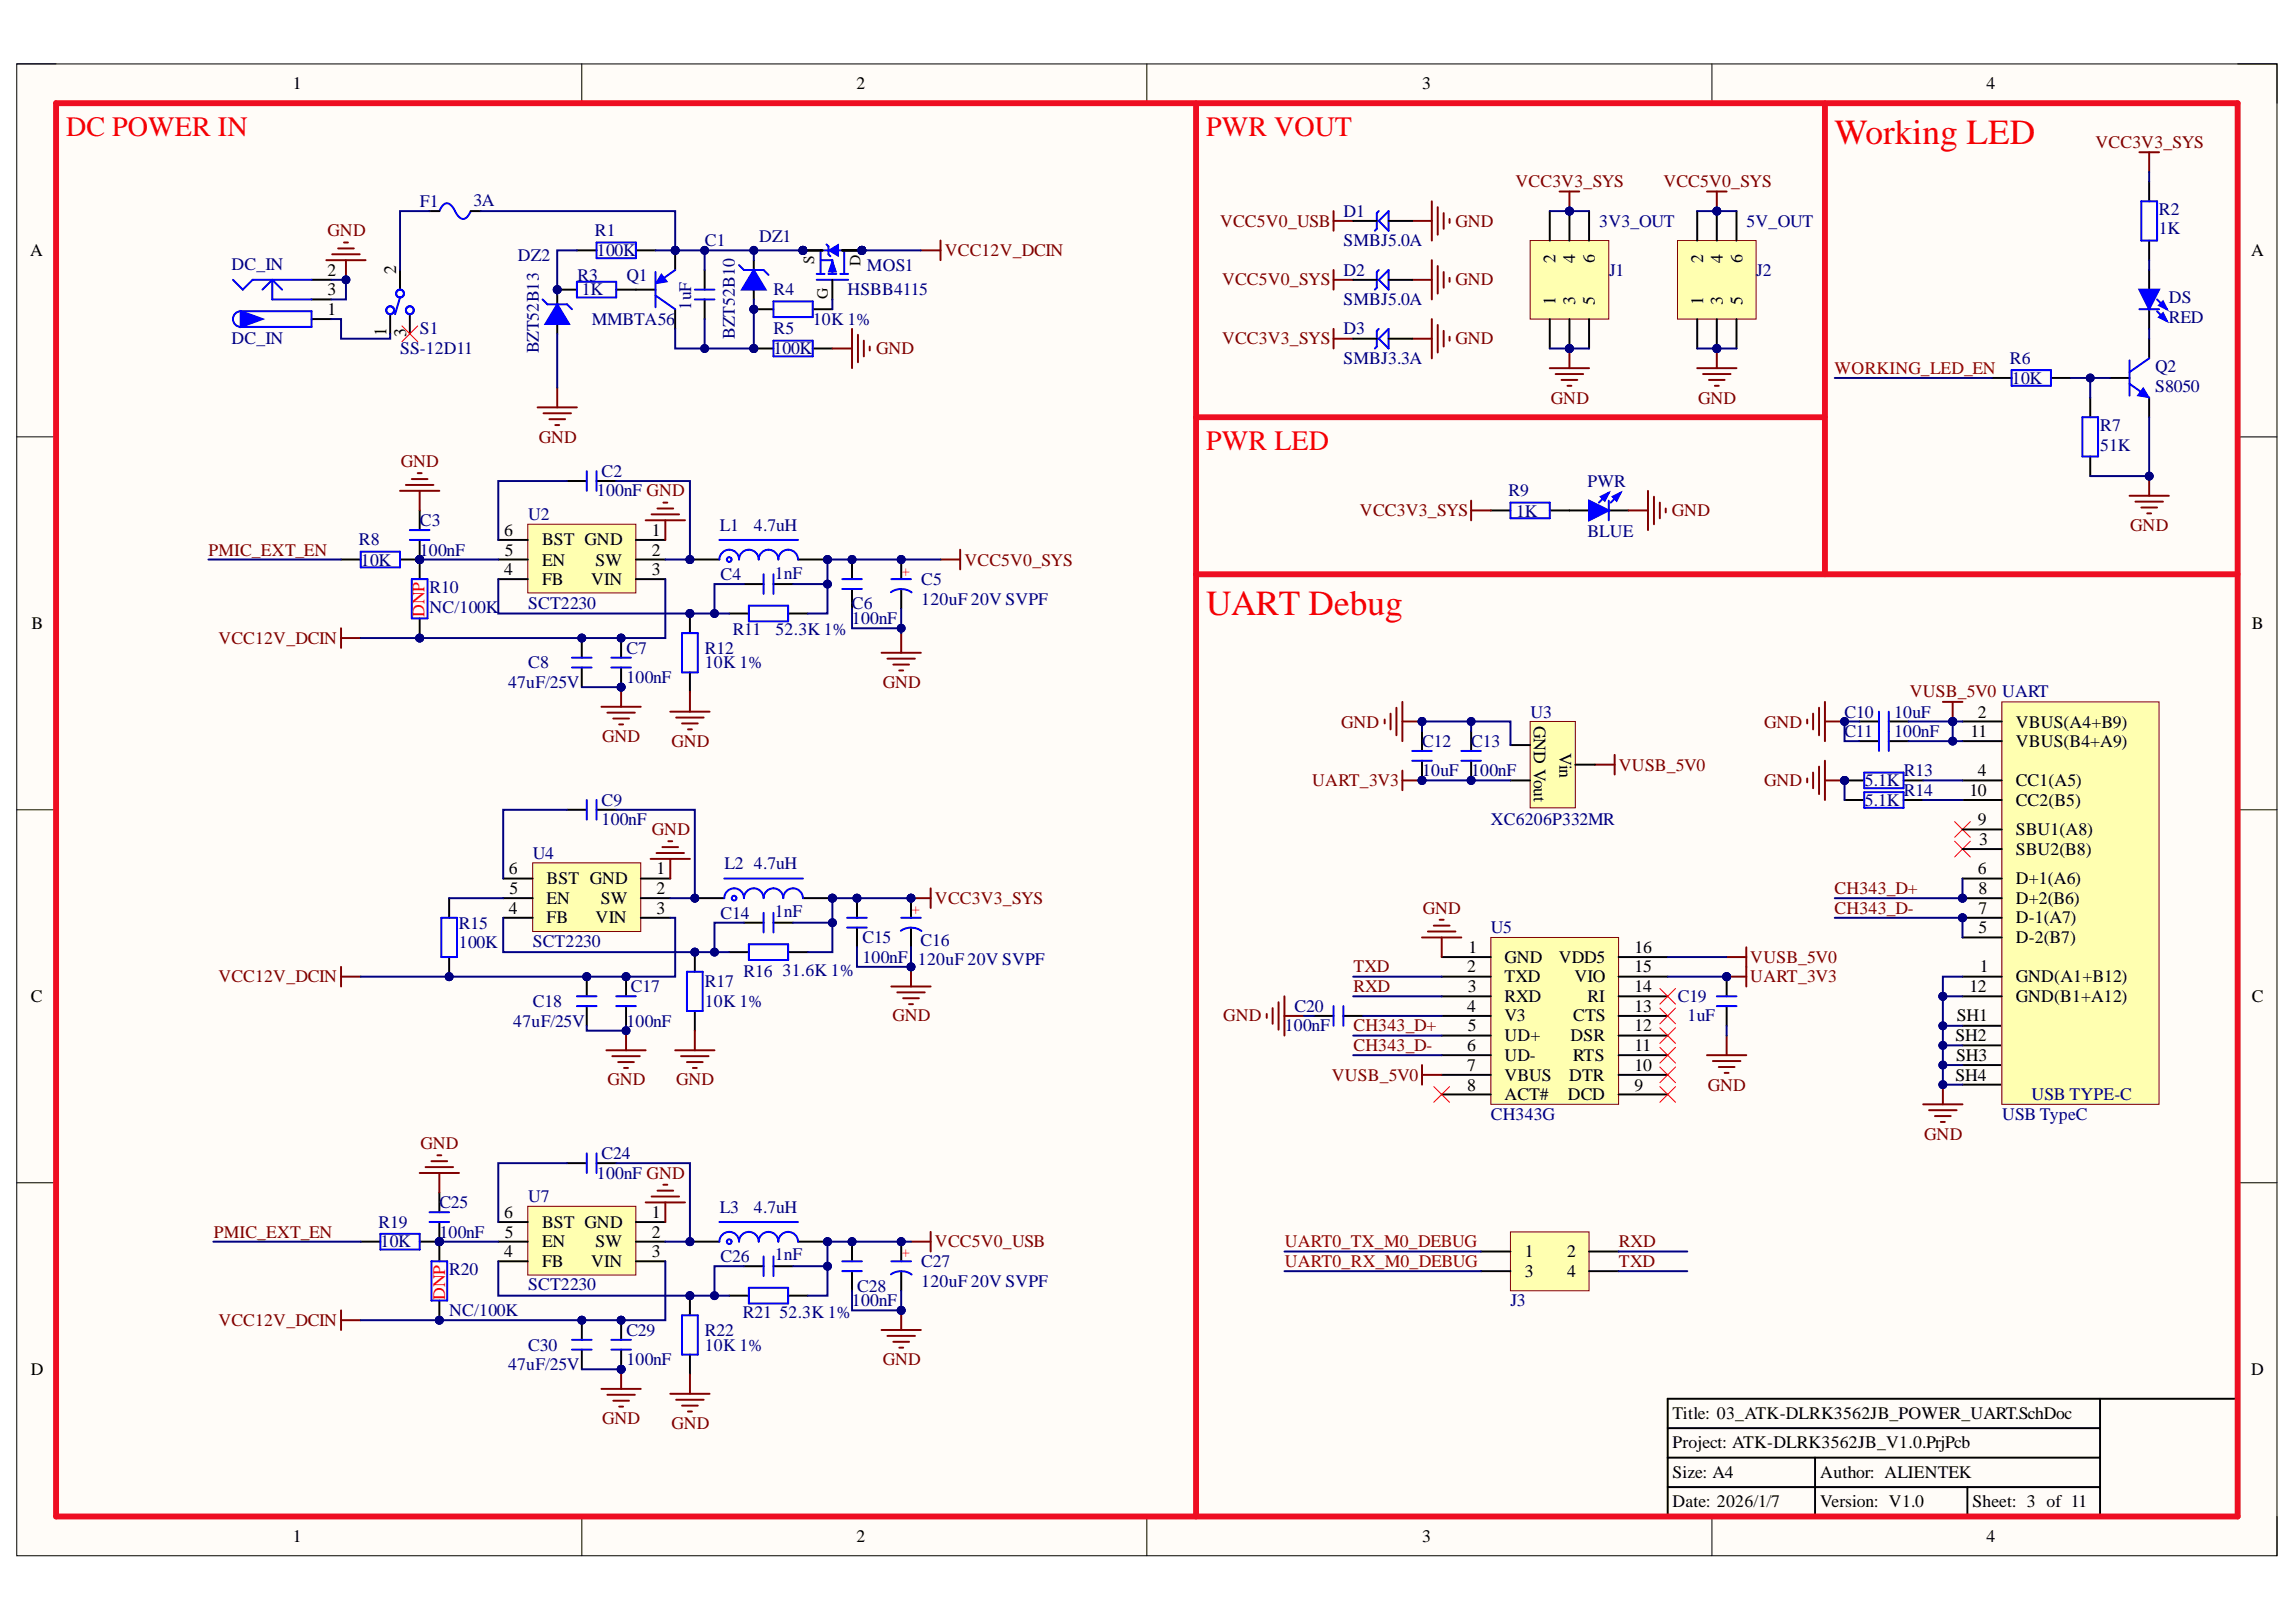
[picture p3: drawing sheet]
<svg xmlns="http://www.w3.org/2000/svg" width="297mm" height="210mm" viewBox="0 0 297 210" stroke-linecap="round" stroke-linejoin="round" font-family="sans-serif">
<defs><g id="words">
<g font-size="4.6" fill="#f00">
<text x="237.4" y="18.7">Working LED</text>
<text x="156.1" y="79.6">UART Debug</text>
</g>
<g font-size="3.6" fill="#f00">
<text x="8.5" y="17.6">DC POWER IN</text>
<text x="156.1" y="17.6">PWR VOUT</text>
<text x="156.1" y="58.2">PWR LED</text>
</g>
<g font-size="2.3">
<text x="37.9" y="11.6">1</text>
<text x="110.8" y="11.6">2</text>
<text x="184" y="11.6">3</text>
<text x="257" y="11.6">4</text>
<text x="3.9" y="33.1">A</text>
<text x="42.4" y="35.7">2</text>
<text x="51.3" y="35.4" transform="rotate(-90 51.3 35.4)">2</text>
<text x="201.2" y="34" transform="rotate(-90 201.2 34)">2</text>
<text x="203.8" y="34" transform="rotate(-90 203.8 34)">4</text>
<text x="206.3" y="34" transform="rotate(-90 206.3 34)">6</text>
<text x="220.4" y="34" transform="rotate(-90 220.4 34)">2</text>
<text x="222.9" y="34" transform="rotate(-90 222.9 34)">4</text>
<text x="225.4" y="34" transform="rotate(-90 225.4 34)">6</text>
<text x="291.2" y="33.1">A</text>
<text x="42.4" y="40.7">1</text>
<text x="42.4" y="38.2">3</text>
<text x="201.2" y="39.5" transform="rotate(-90 201.2 39.5)">1</text>
<text x="203.8" y="39.5" transform="rotate(-90 203.8 39.5)">3</text>
<text x="206.3" y="39.5" transform="rotate(-90 206.3 39.5)">5</text>
<text x="220.4" y="39.5" transform="rotate(-90 220.4 39.5)">1</text>
<text x="222.9" y="39.5" transform="rotate(-90 222.9 39.5)">3</text>
<text x="225.4" y="39.5" transform="rotate(-90 225.4 39.5)">5</text>
<text x="50" y="43.5" transform="rotate(-90 50 43.5)">1</text>
<text x="52.5" y="43.6" transform="rotate(-90 52.5 43.6)">3</text>
<text x="65.2" y="69.3">6</text>
<text x="65.3" y="71.9">5</text>
<text x="70.1" y="70.6">BST GND</text>
<text x="84.3" y="69.3">1</text>
<text x="84.3" y="71.9">2</text>
<text x="65.2" y="74.5">4</text>
<text x="70.1" y="75.7">FB</text>
<text x="70.1" y="73.2">EN</text>
<text x="76.5" y="75.7">VIN</text>
<text x="77.1" y="73.2">SW</text>
<text x="84.3" y="74.5">3</text>
<text x="4.1" y="81.4">B</text>
<text x="291.3" y="81.4">B</text>
<text x="198.4" y="93.9" transform="rotate(90 198.4 93.9)">GND Vout</text>
<text x="254.9" y="95.4">11</text>
<text x="255.9" y="92.9">2</text>
<text x="260.8" y="94.1">VBUS(A4+B9)</text>
<text x="201.7" y="97.4" transform="rotate(90 201.7 97.4)">Vin</text>
<text x="255.9" y="100.5">4</text>
<text x="260.8" y="101.8">CC1(A5)</text>
<text x="260.8" y="96.7">VBUS(B4+A9)</text>
<text x="254.8" y="103">10</text>
<text x="255.9" y="106.8">9</text>
<text x="260.8" y="104.3">CC2(B5)</text>
<text x="65.8" y="113.2">6</text>
<text x="84.9" y="113.2">1</text>
<text x="255.9" y="113.2">6</text>
<text x="256" y="109.4">3</text>
<text x="260.8" y="110.6">SBU2(B8)</text>
<text x="260.8" y="108.1">SBU1(A8)</text>
<text x="65.8" y="118.2">4</text>
<text x="65.9" y="115.7">5</text>
<text x="70.7" y="119.5">FB</text>
<text x="70.7" y="117">EN</text>
<text x="70.7" y="114.4">BST GND</text>
<text x="77.1" y="119.5">VIN</text>
<text x="77.7" y="117">SW</text>
<text x="84.9" y="115.7">2</text>
<text x="84.9" y="118.2">3</text>
<text x="256" y="118.2">7</text>
<text x="256" y="115.7">8</text>
<text x="260.8" y="114.4">D+1(A6)</text>
<text x="260.8" y="119.5">D-1(A7)</text>
<text x="260.8" y="117">D+2(B6)</text>
<text x="189.8" y="125.8">2</text>
<text x="190" y="123.3">1</text>
<text x="194.6" y="124.6">GND</text>
<text x="201.7" y="124.6">VDD5</text>
<text x="211.5" y="125.8">15</text>
<text x="211.5" y="123.3">16</text>
<text x="256" y="120.8">5</text>
<text x="256.1" y="125.8">1</text>
<text x="260.8" y="122">D-2(B7)</text>
<text x="4" y="129.6">C</text>
<text x="189.8" y="130.9">4</text>
<text x="189.9" y="128.4">3</text>
<text x="194.6" y="127.1">TXD</text>
<text x="194.6" y="129.6">RXD</text>
<text x="203.7" y="127.1">VIO</text>
<text x="205.4" y="129.6">RI</text>
<text x="211.5" y="130.9">13</text>
<text x="211.5" y="128.4">14</text>
<text x="254.8" y="128.4">12</text>
<text x="260.8" y="127.1">GND(A1+B12)</text>
<text x="260.8" y="129.6">GND(B1+A12)</text>
<text x="291.3" y="129.6">C</text>
<text x="189.8" y="136.1">6</text>
<text x="189.9" y="133.4">5</text>
<text x="194.6" y="132.2">V3</text>
<text x="194.6" y="134.7">UD+</text>
<text x="194.6" y="137.3">UD-</text>
<text x="203.2" y="134.7">DSR</text>
<text x="203.5" y="137.3">RTS</text>
<text x="203.5" y="132.2">CTS</text>
<text x="211.5" y="136.1">11</text>
<text x="211.5" y="133.4">12</text>
<text x="253" y="134.7">SH2</text>
<text x="253.1" y="137.3">SH3</text>
<text x="253.2" y="132.2">SH1</text>
<text x="189.8" y="138.6">7</text>
<text x="189.8" y="141.1">8</text>
<text x="194.6" y="139.9">VBUS</text>
<text x="194.6" y="142.4">ACT#</text>
<text x="202.8" y="142.4">DCD</text>
<text x="203" y="139.9">DTR</text>
<text x="211.5" y="141.1">9</text>
<text x="211.5" y="138.6">10</text>
<text x="253" y="139.9">SH4</text>
<text x="260.8" y="141.1">Shield4</text>
<text x="65.2" y="157.6">6</text>
<text x="65.3" y="160.2">5</text>
<text x="70.1" y="161.4">EN</text>
<text x="70.1" y="158.9">BST GND</text>
<text x="77.1" y="161.4">SW</text>
<text x="84.3" y="157.6">1</text>
<text x="84.3" y="160.2">2</text>
<text x="65.2" y="162.7">4</text>
<text x="70.1" y="164">FB</text>
<text x="76.5" y="164">VIN</text>
<text x="84.3" y="162.7">3</text>
<text x="197.3" y="162.7">1</text>
<text x="197.3" y="165.2">3</text>
<text x="202.8" y="162.7">2</text>
<text x="202.8" y="165.2">4</text>
<text x="4" y="177.9">D</text>
<text x="291.2" y="177.9">D</text>
<text x="216.4" y="183.6">Title: 03_ATK-DLRK3562JB_POWER_UART.SchDoc</text>
<text x="216.4" y="191.3">Size: A4</text>
<text x="216.4" y="187.4">Project: ATK-DLRK3562JB_V1.0.PrjPcb</text>
<text x="235.5" y="191.3">Author: ALIENTEK</text>
<text x="216.4" y="195.1">Date: 2026/1/7</text>
<text x="235.5" y="195.1">Version: V1.0</text>
<text x="255.2" y="195.1">Sheet: 3 of 11</text>
<text x="37.9" y="199.5">1</text>
<text x="110.8" y="199.5">2</text>
<text x="184" y="199.5">3</text>
<text x="257" y="199.5">4</text>
</g>
<g font-size="2.3" fill="#800000">
<text x="271.1" y="19.2">VCC3V3_SYS</text>
<text x="157.8" y="29.3">VCC5V0_USB</text>
<text x="188.3" y="29.3">GND</text>
<text x="196.1" y="24.3">VCC3V3_SYS</text>
<text x="215.2" y="24.3">VCC5V0_SYS</text>
<text x="42.4" y="30.6">GND</text>
<text x="122.2" y="33.1">VCC12V_DCIN</text>
<text x="158.1" y="36.9">VCC5V0_SYS</text>
<text x="188.3" y="36.9">GND</text>
<text x="113.3" y="45.8">GND</text>
<text x="158.1" y="44.5">VCC3V3_SYS</text>
<text x="188.3" y="44.5">GND</text>
<text x="200.6" y="52.2">GND</text>
<text x="219.7" y="52.2">GND</text>
<text x="69.7" y="57.3">GND</text>
<text x="51.9" y="60.4">GND</text>
<text x="27" y="71.9">PMIC_EXT_EN</text>
<text x="175.9" y="66.8">VCC3V3_SYS</text>
<text x="216.3" y="66.8">GND</text>
<text x="275.6" y="68.7">GND</text>
<text x="124.8" y="73.2">VCC5V0_SYS</text>
<text x="28.3" y="83.3">VCC12V_DCIN</text>
<text x="114.2" y="89">GND</text>
<text x="173.5" y="94.1">GND</text>
<text x="228.2" y="94.1">GND</text>
<text x="247.1" y="90.3">VUSB_5V0 UART</text>
<text x="77.9" y="96">GND</text>
<text x="86.9" y="96.7">GND</text>
<text x="169.8" y="101.8">UART_3V3</text>
<text x="209.4" y="99.7">VUSB_5V0</text>
<text x="228.2" y="101.8">GND</text>
<text x="84.3" y="108.1">GND</text>
<text x="121" y="117">VCC3V3_SYS</text>
<text x="184.1" y="118.2">GND</text>
<text x="237.4" y="115.7">CH343_D+</text>
<text x="237.4" y="118.2">CH343_D-</text>
<text x="175.1" y="125.8">TXD</text>
<text x="226.4" y="124.6">VUSB_5V0</text>
<text x="28.3" y="127.1">VCC12V_DCIN</text>
<text x="175.1" y="128.4">RXD</text>
<text x="226.4" y="127.1">UART_3V3</text>
<text x="115.5" y="132.2">GND</text>
<text x="158.3" y="132.2">GND</text>
<text x="175.1" y="133.4">CH343_D+</text>
<text x="175.1" y="136.1">CH343_D-</text>
<text x="78.6" y="140.5">GND</text>
<text x="87.5" y="140.5">GND</text>
<text x="172.3" y="139.9">VUSB_5V0</text>
<text x="220.9" y="141.1">GND</text>
<text x="54.4" y="148.7">GND</text>
<text x="248.9" y="147.5">GND</text>
<text x="27.7" y="160.2">PMIC_EXT_EN</text>
<text x="121" y="161.4">VCC5V0_USB</text>
<text x="209.4" y="161.4">RXD</text>
<text x="209.4" y="164">TXD</text>
<text x="28.3" y="171.6">VCC12V_DCIN</text>
<text x="114.2" y="176.6">GND</text>
<text x="77.9" y="184.3">GND</text>
<text x="86.9" y="184.9">GND</text>
</g>
<g font-size="2.3" fill="#000080">
<text x="54.3" y="26.8">F1</text>
<text x="61.2" y="26.6">3A</text>
<text x="173.8" y="28.1">D1</text>
<text x="206.9" y="29.3">3V3_OUT</text>
<text x="225.9" y="29.3">5V_OUT</text>
<text x="279.3" y="27.8">R2</text>
<text x="29.9" y="34.9">DC_IN</text>
<text x="67" y="33.8">DZ2</text>
<text x="77" y="30.6">R1</text>
<text x="77.2" y="33.1">100K</text>
<text x="91.2" y="31.9">C1</text>
<text x="98.2" y="31.3">DZ1</text>
<text x="112.2" y="35.1">MOS1</text>
<text x="173.8" y="31.9">SMBJ5.0A</text>
<text x="173.8" y="35.7">D2</text>
<text x="208.2" y="35.7">J1</text>
<text x="227.2" y="35.7">J2</text>
<text x="279.3" y="30.3">1K</text>
<text x="74.7" y="36.3">R3</text>
<text x="75.3" y="38.2">1K</text>
<text x="81" y="36.3">Q1</text>
<text x="89.4" y="40.1" transform="rotate(-90 89.4 40.1)">1uF</text>
<text x="100.1" y="38.2">R4</text>
<text x="109.6" y="38.2">HSBB4115</text>
<text x="173.8" y="39.5">SMBJ5.0A</text>
<text x="280.6" y="39.2">DS</text>
<text x="280.6" y="41.8">RED</text>
<text x="29.9" y="44.5">DC_IN</text>
<text x="51.8" y="45.8">SS-12D11</text>
<text x="54.3" y="43.3">S1</text>
<text x="69.7" y="45.7" transform="rotate(-90 69.7 45.7)">BZT52B13</text>
<text x="76.6" y="42">MMBTA56</text>
<text x="95.1" y="43.9" transform="rotate(-90 95.1 43.9)">BZT52B10</text>
<text x="100.1" y="43.3">R5</text>
<text x="100.1" y="45.8">100K</text>
<text x="105.1" y="42">10K 1%</text>
<text x="173.8" y="43.3">D3</text>
<text x="173.8" y="47.1">SMBJ3.3A</text>
<text x="260" y="47.1">R6</text>
<text x="260.3" y="49.7">10K</text>
<text x="278.8" y="48.1">Q2</text>
<text x="278.8" y="50.7">S8050</text>
<text x="271.7" y="55.8">R7</text>
<text x="271.7" y="58.3">51K</text>
<text x="77.2" y="64.2">100nF GND</text>
<text x="77.8" y="61.7">C2</text>
<text x="195.1" y="64.2">R9</text>
<text x="205.4" y="63">PWR</text>
<text x="46.4" y="70.6">R8</text>
<text x="54.3" y="68">C3</text>
<text x="54.3" y="71.9">100nF</text>
<text x="68.3" y="67.3">U2</text>
<text x="93.1" y="68.7">L1</text>
<text x="97.5" y="68.7">4.7uH</text>
<text x="196.2" y="66.9">1K</text>
<text x="205.4" y="69.6">BLUE</text>
<text x="46.7" y="73.3">10K</text>
<text x="55.6" y="76.7">R10</text>
<text x="93.2" y="75">C4</text>
<text x="100.2" y="74.9">1nF</text>
<text x="119.2" y="75.7">C5</text>
<text x="55.6" y="79.3">NC/100K</text>
<text x="68.3" y="78.8">SCT2230</text>
<text x="94.8" y="82.1">R11</text>
<text x="100.3" y="82.1">52.3K 1%</text>
<text x="110.2" y="78.9">C6</text>
<text x="110.2" y="80.8">100nF</text>
<text x="119.2" y="78.3">120uF 20V SVPF</text>
<text x="65.7" y="89">47uF/25V</text>
<text x="68.3" y="86.5">C8</text>
<text x="81" y="84.6">C7</text>
<text x="81" y="88.4">100nF</text>
<text x="91.2" y="84.6">R12</text>
<text x="91.2" y="86.5">10K 1%</text>
<text x="198" y="92.9">U3</text>
<text x="238.6" y="95.4">C11</text>
<text x="238.6" y="92.9">C10</text>
<text x="245.1" y="95.4">100nF</text>
<text x="245.1" y="92.9">10uF</text>
<text x="184" y="96.7">C12</text>
<text x="184" y="100.5">10uF</text>
<text x="190.3" y="96.7">C13</text>
<text x="190.3" y="100.5">100nF</text>
<text x="241.2" y="101.8">5.1K</text>
<text x="246.3" y="100.5">R13</text>
<text x="77.8" y="104.3">C9</text>
<text x="77.8" y="106.8">100nF</text>
<text x="192.9" y="106.8">XC6206P332MR</text>
<text x="241.2" y="104.3">5.1K</text>
<text x="246.3" y="103">R14</text>
<text x="68.9" y="111.1">U4</text>
<text x="93.7" y="112.5">L2</text>
<text x="97.5" y="112.5">4.7uH</text>
<text x="93.2" y="118.9">C14</text>
<text x="100.2" y="118.7">1nF</text>
<text x="59.4" y="120.2">R15</text>
<text x="59.4" y="122.7">100K</text>
<text x="68.9" y="122.5">SCT2230</text>
<text x="111.6" y="122">C15</text>
<text x="111.6" y="124.6">100nF</text>
<text x="118.8" y="124.8">120uF 20V SVPF</text>
<text x="119.1" y="122.5">C16</text>
<text x="192.9" y="120.8">U5</text>
<text x="68.9" y="130.3">C18</text>
<text x="81.6" y="128.4">C17</text>
<text x="91.2" y="127.8">R17</text>
<text x="91.2" y="130.3">10K 1%</text>
<text x="96.2" y="126.4">R16</text>
<text x="101.3" y="126.3">31.6K 1%</text>
<text x="167.5" y="130.9">C20</text>
<text x="217.1" y="129.6">C19</text>
<text x="66.4" y="132.9">47uF/25V</text>
<text x="81" y="132.9">100nF</text>
<text x="166.2" y="133.4">100nF</text>
<text x="218.3" y="132.2">1uF</text>
<text x="262.8" y="142.4">USB TYPE-C</text>
<text x="192.9" y="144.9">CH343G</text>
<text x="259" y="144.9">USB TypeC</text>
<text x="68.3" y="155.6">U7</text>
<text x="77.2" y="152.5">100nF GND</text>
<text x="77.8" y="150">C24</text>
<text x="49" y="158.9">R19</text>
<text x="49.2" y="161.4">10K</text>
<text x="56.8" y="156.3">C25</text>
<text x="56.8" y="160.2">100nF</text>
<text x="93.1" y="156.9">L3</text>
<text x="97.5" y="156.9">4.7uH</text>
<text x="58.1" y="165">R20</text>
<text x="68.3" y="167">SCT2230</text>
<text x="93.2" y="163.4">C26</text>
<text x="100.2" y="163.1">1nF</text>
<text x="110.9" y="167.2">C28</text>
<text x="119.2" y="164">C27</text>
<text x="119.2" y="166.5">120uF 20V SVPF</text>
<text x="58.1" y="170.3">NC/100K</text>
<text x="81" y="172.8">C29</text>
<text x="91.2" y="172.8">R22</text>
<text x="96.1" y="170.5">R21</text>
<text x="100.8" y="170.5">52.3K 1%</text>
<text x="110.2" y="169">100nF</text>
<text x="195.4" y="169">J3</text>
<text x="65.7" y="177.3">47uF/25V</text>
<text x="68.3" y="174.8">C30</text>
<text x="81" y="176.6">100nF</text>
<text x="91.2" y="174.8">10K 1%</text>
</g>
<g font-size="2.3" fill="#980000">
<text x="237.4" y="48.3">WORKING_LED_EN</text>
<text x="166.2" y="161.4">UART0_TX_M0_DEBUG</text>
<text x="166.2" y="164">UART0_RX_M0_DEBUG</text>
</g>
<g font-size="2.3" fill="#f00">
<text x="54.9" y="79.9" transform="rotate(-90 54.9 79.9)">DNP</text>
<text x="57.6" y="168.3" transform="rotate(-90 57.6 168.3)">DNP</text>
</g>
<g font-size="2" fill="#080d02">
<text x="105.3" y="34.1" transform="rotate(-90 105.3 34.1)">S</text>
<text x="111.3" y="34.4" transform="rotate(-90 111.3 34.4)">D</text>
<text x="107.1" y="38.7" transform="rotate(-90 107.1 38.7)">G</text>
</g>
<g font-size="1.9" fill="#f00">
<text x="116.7" y="73.4" transform="rotate(90 116.7 73.4)">+</text>
<text x="118" y="117.2" transform="rotate(90 118 117.2)">+</text>
<text x="116.7" y="161.7" transform="rotate(90 116.7 161.7)">+</text>
</g>
</g></defs>
<path d="M2.2 8.3h292.4v193h-292.4z" fill-rule="evenodd" fill="#fffcf8"/>
<path d="M2.2 8.3h292.4v193h-292.4z" fill="none" stroke="#000" stroke-width=".13"/>
<path d="M7.3 13.4h282.2v182.8h-282.2z" fill-rule="evenodd" fill="#fffcf8"/>
<g fill="none" stroke="#000" stroke-width=".13">
<path d="M2.2 8.3h5.1M7.3 13.4h282.2v182.8h-282.2zM75.3 8.3v5M148.4 8.3v5M221.5 8.3v5.1M289.5 8.3h5.1v5.1M2.2 56.5h5.1M289.5 56.5h5.1M2.2 104.8h5.1M289.5 104.8h5.1M2.2 153.1h5.1M289.5 153.1h5.1"/>
<path d="M75.3 196.2v5.1M148.4 196.2v5.1M221.5 196.2v5.1M294.6 196.2v5.1"/>
</g>
<path d="M215.8 181h73.7v15.2h-73.7zM215.8 188.6h55.9M215.8 192.4h55.9M215.8 184.8h55.9M234.8 188.6v7.6M254.5 192.4v3.8M271.7 181v15.2" fill="none" stroke="#000" stroke-width=".25"/>
<path d="M201.8 24.8h2.5M203 24.8v2.5" fill="none" stroke="#800000" stroke-width=".25"/>
<circle cx="203" cy="27.3" r=".51" fill="#000080"/>
<circle cx="203" cy="27.3" r=".51" fill="none" stroke="#000080" stroke-width=".13"/>
<path d="M220.8 24.8h2.6M222.1 24.8v2.5" fill="none" stroke="#800000" stroke-width=".25"/>
<circle cx="222.1" cy="27.3" r=".51" fill="#000080"/>
<circle cx="222.1" cy="27.3" r=".51" fill="none" stroke="#000080" stroke-width=".13"/>
<path d="M200.5 47.6h5.1M201.3 48.4h3.5M202 49.2h2.1M202.8 49.9h.5M203 45.1v2.5" fill="none" stroke="#800000" stroke-width=".25"/>
<circle cx="203" cy="45.1" r=".51" fill="#000080"/>
<circle cx="203" cy="45.1" r=".51" fill="none" stroke="#000080" stroke-width=".13"/>
<path d="M219.6 47.6h5.1M220.3 48.4h3.6M221.1 49.2h2M221.9 49.9h.5M222.1 45.1v2.5" fill="none" stroke="#800000" stroke-width=".25"/>
<circle cx="222.1" cy="45.1" r=".51" fill="#000080"/>
<circle cx="222.1" cy="45.1" r=".51" fill="none" stroke="#000080" stroke-width=".13"/>
<g fill="none" stroke="#800000" stroke-width=".25">
<path d="M42.2 33.7h5.1M43 32.9h3.5M43.7 32.1h2.1M44.5 31.4h.5M44.8 33.7v2.5M172.5 34.9v2.6M172.5 36.2h2.6M182.7 36.2h2.5M185.2 33.7v5.1M186 34.4v3.6M186.8 35.2v2M187.5 36v.5"/>
<path d="M172.5 42.6v2.5M172.5 43.8h2.6M182.7 43.8h2.5M185.2 41.3v5.1M186 42.1v3.5M186.8 42.8v2M187.5 43.6v.5"/>
</g>
<circle cx="44.8" cy="36.2" r=".51" fill="#000080"/>
<circle cx="44.8" cy="36.2" r=".51" fill="none" stroke="#000080" stroke-width=".13"/>
<path d="M30.1 36.2l1.3 1.3 1.3-1.3h7.6M35.2 36.2v2.6h5.1M35.2 36.2l-1.2 1.3M35.2 36.2l1.3 1.3M56.8 27.3a1.15 1.15 0 0 1 1.1-1 3.1 3.1 0 0 1 1.2 1.4 .84 .84 0 0 0 .8 .6 .84 .84 0 0 0 .8-.6l.2-.4M31.2 40.3a1.01 1.01 0 0 0-1.1 1 1.01 1.01 0 0 0 1.1 1M31.2 40.3h9.1v2h-9.1M31.2 40.3v2" fill="none" stroke="#00f" stroke-width=".25"/>
<path d="M40.3 36.2h2.5M40.3 38.8h2.5M55.6 27.3h1.2M60.9 27.3h1.3M40.3 41.3h2.5" fill="none" stroke="#000" stroke-width=".25"/>
<path d="M31.2 40.3l2.8 1-2.8 1z" fill="#00f"/>
<path d="M31.2 40.3l2.8 1-2.8 1z" fill="none" stroke="#00f" stroke-width=".25"/>
<circle cx="116.6" cy="72.4" r=".51" fill="#000080"/>
<circle cx="116.6" cy="72.4" r=".51" fill="none" stroke="#000080" stroke-width=".13"/>
<path d="M116.6 72.4v2.5" fill="none" stroke="#000" stroke-width=".25"/>
<circle cx="116.6" cy="72.4" r=".51" fill="#000080"/>
<circle cx="116.6" cy="72.4" r=".51" fill="none" stroke="#000080" stroke-width=".13"/>
<path d="M115.3 76.6a2.29 2.29 0 0 1 2.6 .1M115.3 74.9h2.6" fill="none" stroke="#00f" stroke-width=".25"/>
<path d="M116.6 76.2v2.6" fill="none" stroke="#000" stroke-width=".25"/>
<path d="M114 84.5h5.1M114.8 85.2h3.6M115.6 86h2M116.3 86.8h.5M116.6 81.9v2.6" fill="none" stroke="#800000" stroke-width=".25"/>
<circle cx="89.3" cy="72.4" r=".51" fill="#000080"/>
<circle cx="89.3" cy="72.4" r=".51" fill="none" stroke="#000080" stroke-width=".13"/>
<circle cx="107.1" cy="72.4" r=".51" fill="#000080"/>
<circle cx="107.1" cy="72.4" r=".51" fill="none" stroke="#000080" stroke-width=".13"/>
<path d="M89.3 72.4h3.8" fill="none" stroke="#000" stroke-width=".25"/>
<circle cx="89.3" cy="72.4" r=".51" fill="#000080"/>
<circle cx="89.3" cy="72.4" r=".51" fill="none" stroke="#000080" stroke-width=".13"/>
<path d="M103.2 72.4h3.9" fill="none" stroke="#000" stroke-width=".25"/>
<circle cx="107.1" cy="72.4" r=".51" fill="#000080"/>
<circle cx="107.1" cy="72.4" r=".51" fill="none" stroke="#000080" stroke-width=".13"/>
<path d="M93.1 72.4a1.27 1.27 0 0 1 1.2-1.3 1.27 1.27 0 0 1 1.3 1.3 1.27 1.27 0 0 1 1.3-1.3 1.27 1.27 0 0 1 1.3 1.3 1.27 1.27 0 0 1 1.2-1.3 1.27 1.27 0 0 1 1.3 1.3 1.27 1.27 0 0 1 1.3-1.3 1.27 1.27 0 0 1 1.2 1.3M93.1 69.9h10.1M94.6 72.3a.3 .3 0 0 0-.5-.1 .3 .3 0 0 0 .1 .5 .3 .3 0 0 0 .4-.3" fill="none" stroke="#00f" stroke-width=".25"/>
<circle cx="110.2" cy="72.4" r=".51" fill="#000080"/>
<circle cx="110.2" cy="72.4" r=".51" fill="none" stroke="#000080" stroke-width=".13"/>
<path d="M110.2 72.4v2.5M110.2 76.2v2.6" fill="none" stroke="#000" stroke-width=".25"/>
<circle cx="110.2" cy="72.4" r=".51" fill="#000080"/>
<circle cx="110.2" cy="72.4" r=".51" fill="none" stroke="#000080" stroke-width=".13"/>
<path d="M109 74.9h2.5M109 76.2h2.5" fill="none" stroke="#00f" stroke-width=".25"/>
<circle cx="80.4" cy="82.6" r=".51" fill="#000080"/>
<circle cx="80.4" cy="82.6" r=".51" fill="none" stroke="#000080" stroke-width=".13"/>
<circle cx="80.4" cy="88.9" r=".51" fill="#000080"/>
<circle cx="80.4" cy="88.9" r=".51" fill="none" stroke="#000080" stroke-width=".13"/>
<path d="M80.4 82.6v2.5" fill="none" stroke="#000" stroke-width=".25"/>
<circle cx="80.4" cy="82.6" r=".51" fill="#000080"/>
<circle cx="80.4" cy="82.6" r=".51" fill="none" stroke="#000080" stroke-width=".13"/>
<path d="M80.4 86.4v2.5" fill="none" stroke="#000" stroke-width=".25"/>
<circle cx="80.4" cy="88.9" r=".51" fill="#000080"/>
<circle cx="80.4" cy="88.9" r=".51" fill="none" stroke="#000080" stroke-width=".13"/>
<path d="M79.1 86.4h2.5M79.1 85.1h2.5" fill="none" stroke="#00f" stroke-width=".25"/>
<path d="M68.3 67.8h14v8.9h-14z" fill-rule="evenodd" fill="#ffffb0"/>
<path d="M68.3 67.8h14v8.9h-14z" fill="none" stroke="#800000" stroke-width=".13"/>
<path d="M64.5 69.9h3.8M64.5 72.4h3.8M64.5 74.9h3.8M82.3 69.9h3.8M82.3 72.4h3.8M82.3 74.9h3.8" fill="none" stroke="#000" stroke-width=".25"/>
<circle cx="89.3" cy="79.4" r=".51" fill="#000080"/>
<circle cx="89.3" cy="79.4" r=".51" fill="none" stroke="#000080" stroke-width=".13"/>
<path d="M89.3 79.4v2.5M89.3 87v2.6" fill="none" stroke="#000" stroke-width=".25"/>
<circle cx="89.3" cy="79.4" r=".51" fill="#000080"/>
<circle cx="89.3" cy="79.4" r=".51" fill="none" stroke="#000080" stroke-width=".13"/>
<path d="M96.9 78.4h5.1v2h-5.1zM88.2 81.9h2.1v5.1h-2.1z" fill="none" stroke="#00f" stroke-width=".25"/>
<path d="M94.3 79.4h2.6M102 79.4h2.5" fill="none" stroke="#000" stroke-width=".25"/>
<circle cx="75.3" cy="82.6" r=".51" fill="#000080"/>
<circle cx="75.3" cy="82.6" r=".51" fill="none" stroke="#000080" stroke-width=".13"/>
<path d="M75.3 82.6v2.5" fill="none" stroke="#000" stroke-width=".25"/>
<circle cx="75.3" cy="82.6" r=".51" fill="#000080"/>
<circle cx="75.3" cy="82.6" r=".51" fill="none" stroke="#000080" stroke-width=".13"/>
<path d="M73.4 62.2h2.5M77.2 62.2h2.5M75.3 86.4v2.5" fill="none" stroke="#000" stroke-width=".25"/>
<path d="M75.9 61v2.5M77.2 61v2.5M74 86.4h2.5M74 85.1h2.5" fill="none" stroke="#00f" stroke-width=".25"/>
<g fill="none" stroke="#800000" stroke-width=".25">
<path d="M83.5 67.3h5.1M84.3 66.6h3.6M85.1 65.8h2M85.8 65h.5M86.1 67.3v2.6M77.8 91.5h5.1M78.6 92.2h3.5M79.3 93h2.1M80.1 93.7h.5M80.4 88.9v2.6M86.7 92.1h5.1M87.5 92.9h3.5"/>
<path d="M88.2 93.6h2.1M89 94.4h.5M89.3 89.6v2.5"/>
</g>
<circle cx="80.4" cy="88.9" r=".51" fill="#000080"/>
<circle cx="80.4" cy="88.9" r=".51" fill="none" stroke="#000080" stroke-width=".13"/>
<path d="M203 66.1h2.6M208.1 66.1h2.6" fill="none" stroke="#000" stroke-width=".25"/>
<path d="M205.6 64.8l2.5 1.3-2.5 1.2z" fill="#00f"/>
<path d="M205.6 64.8l2.5 1.3-2.5 1.2zM208.1 63.8l-1.2 1.2M209.7 63.8l-1.3 1.2" fill="none" stroke="#00f" stroke-width=".25"/>
<path d="M207.1 64.3l1-.5-.5 1z" fill="#00f"/>
<path d="M207.1 64.3l1-.5-.5 1z" fill="none" stroke="#00f" stroke-width=".25"/>
<path d="M208.6 64.3l1.1-.5-.6 1z" fill="#00f"/>
<path d="M195.4 65h5.1v2.1h-5.1zM208.1 64.8v2.5M208.6 64.3l1.1-.5-.6 1z" fill="none" stroke="#00f" stroke-width=".25"/>
<path d="M192.9 66.1h2.5M200.5 66.1h2.5" fill="none" stroke="#000" stroke-width=".25"/>
<path d="M210.7 66.1h2.5M213.2 63.5v5.1M214 64.3v3.5M214.7 65v2.1M215.5 65.8v.5" fill="none" stroke="#800000" stroke-width=".25"/>
<circle cx="117.9" cy="116.2" r=".51" fill="#000080"/>
<circle cx="117.9" cy="116.2" r=".51" fill="none" stroke="#000080" stroke-width=".13"/>
<path d="M117.9 116.2v2.6" fill="none" stroke="#000" stroke-width=".25"/>
<circle cx="117.9" cy="116.2" r=".51" fill="#000080"/>
<circle cx="117.9" cy="116.2" r=".51" fill="none" stroke="#000080" stroke-width=".13"/>
<path d="M116.6 118.8h2.5M116.5 120.5a2.28 2.28 0 0 1 2.7 0" fill="none" stroke="#00f" stroke-width=".25"/>
<path d="M117.9 120v2.6" fill="none" stroke="#000" stroke-width=".25"/>
<path d="M115.3 127.7h5.1M116.1 128.4h3.5M116.8 129.2h2.1M117.6 129.9h.5M117.9 125.1v2.6" fill="none" stroke="#800000" stroke-width=".25"/>
<circle cx="117.9" cy="125.1" r=".51" fill="#000080"/>
<circle cx="117.9" cy="125.1" r=".51" fill="none" stroke="#000080" stroke-width=".13"/>
<circle cx="89.9" cy="116.2" r=".51" fill="#000080"/>
<circle cx="89.9" cy="116.2" r=".51" fill="none" stroke="#000080" stroke-width=".13"/>
<circle cx="107.7" cy="116.2" r=".51" fill="#000080"/>
<circle cx="107.7" cy="116.2" r=".51" fill="none" stroke="#000080" stroke-width=".13"/>
<path d="M89.9 116.2h3.8" fill="none" stroke="#000" stroke-width=".25"/>
<circle cx="89.9" cy="116.2" r=".51" fill="#000080"/>
<circle cx="89.9" cy="116.2" r=".51" fill="none" stroke="#000080" stroke-width=".13"/>
<path d="M103.9 116.2h3.8" fill="none" stroke="#000" stroke-width=".25"/>
<circle cx="107.7" cy="116.2" r=".51" fill="#000080"/>
<circle cx="107.7" cy="116.2" r=".51" fill="none" stroke="#000080" stroke-width=".13"/>
<path d="M93.7 116.2a1.27 1.27 0 0 1 1.3-1.2 1.27 1.27 0 0 1 1.2 1.2 1.27 1.27 0 0 1 1.3-1.2 1.27 1.27 0 0 1 1.3 1.2 1.27 1.27 0 0 1 1.3-1.2 1.27 1.27 0 0 1 1.2 1.2 1.27 1.27 0 0 1 1.3-1.2 1.27 1.27 0 0 1 1.3 1.2M93.7 113.7h10.2M95.3 116.1a.3 .3 0 0 0-.5-.1 .3 .3 0 0 0 .1 .5 .3 .3 0 0 0 .4-.3" fill="none" stroke="#00f" stroke-width=".25"/>
<circle cx="110.9" cy="116.2" r=".51" fill="#000080"/>
<circle cx="110.9" cy="116.2" r=".51" fill="none" stroke="#000080" stroke-width=".13"/>
<path d="M110.9 116.2v2.6M110.9 120v2.6" fill="none" stroke="#000" stroke-width=".25"/>
<circle cx="110.9" cy="116.2" r=".51" fill="#000080"/>
<circle cx="110.9" cy="116.2" r=".51" fill="none" stroke="#000080" stroke-width=".13"/>
<path d="M109.6 118.8h2.5M109.6 120h2.5" fill="none" stroke="#00f" stroke-width=".25"/>
<circle cx="81" cy="126.4" r=".51" fill="#000080"/>
<circle cx="81" cy="126.4" r=".51" fill="none" stroke="#000080" stroke-width=".13"/>
<path d="M81 126.4v2.5" fill="none" stroke="#000" stroke-width=".25"/>
<circle cx="81" cy="126.4" r=".51" fill="#000080"/>
<circle cx="81" cy="126.4" r=".51" fill="none" stroke="#000080" stroke-width=".13"/>
<path d="M81 130.2v2.5" fill="none" stroke="#000" stroke-width=".25"/>
<path d="M79.7 130.2h2.6M79.7 128.9h2.6" fill="none" stroke="#00f" stroke-width=".25"/>
<path d="M68.9 111.7h14v8.8h-14z" fill-rule="evenodd" fill="#ffffb0"/>
<path d="M68.9 111.7h14v8.8h-14z" fill="none" stroke="#800000" stroke-width=".13"/>
<path d="M65.1 113.7h3.8M65.1 116.2h3.8M65.1 118.8h3.8M82.9 113.7h3.8M82.9 116.2h3.8M82.9 118.8h3.8" fill="none" stroke="#000" stroke-width=".25"/>
<circle cx="89.9" cy="123.2" r=".51" fill="#000080"/>
<circle cx="89.9" cy="123.2" r=".51" fill="none" stroke="#000080" stroke-width=".13"/>
<path d="M89.9 123.2v2.6M89.9 130.8v2.6" fill="none" stroke="#000" stroke-width=".25"/>
<circle cx="89.9" cy="123.2" r=".51" fill="#000080"/>
<circle cx="89.9" cy="123.2" r=".51" fill="none" stroke="#000080" stroke-width=".13"/>
<path d="M75.9 103.5v2.6M77.2 103.5v2.6M88.9 125.8h2v5h-2zM96.9 122.2h5.1v2h-5.1z" fill="none" stroke="#00f" stroke-width=".25"/>
<path d="M73.4 104.8h2.5M77.2 104.8h2.5M94.3 123.2h2.6M102 123.2h2.5" fill="none" stroke="#000" stroke-width=".25"/>
<g fill="none" stroke="#800000" stroke-width=".25">
<path d="M84.2 111.2h5.1M84.9 110.4h3.6M85.7 109.6h2M86.5 108.9h.5M86.7 111.2v2.5M78.5 135.9h5M79.2 136.7h3.6M80 137.4h2M80.7 138.2h.5M81 133.4v2.5M87.3 135.9h5.1M88.1 136.7h3.6"/>
<path d="M88.9 137.4h2M89.6 138.2h.5M89.9 133.4v2.5"/>
</g>
<circle cx="81" cy="133.4" r=".51" fill="#000080"/>
<circle cx="81" cy="133.4" r=".51" fill="none" stroke="#000080" stroke-width=".13"/>
<g fill="none" stroke="#00f" stroke-width=".25">
<path d="M51.8 38.5l-.7 2.2"/>
<circle cx="51.8" cy="38" r=".51"/>
<circle cx="50.5" cy="40.1" r=".51"/>
<circle cx="53" cy="40.1" r=".51"/>
</g>
<path d="M51.8 34.9v2.6M50.5 40.7v2.5M53 40.7v2.5" fill="none" stroke="#000" stroke-width=".25"/>
<path d="M7.3 13.4h282.2v182.8h-282.2zM154.7 13.4v182.8" fill="none" stroke="#ee0e22" stroke-width=".76"/>
<path d="M190.3 64.8v2.5M190.3 66.1h2.6M44.1 81.3v2.5M44.1 82.6h2.6M44.1 125.1v2.6M44.1 126.4h2.6" fill="none" stroke="#800000" stroke-width=".25"/>
<path d="M52 42.2l2 2M54 42.2l-2 2" fill="none" stroke="#f00" stroke-width=".13"/>
<circle cx="116.6" cy="160.7" r=".51" fill="#000080"/>
<circle cx="116.6" cy="160.7" r=".51" fill="none" stroke="#000080" stroke-width=".13"/>
<path d="M116.6 160.7v2.5" fill="none" stroke="#000" stroke-width=".25"/>
<circle cx="116.6" cy="160.7" r=".51" fill="#000080"/>
<circle cx="116.6" cy="160.7" r=".51" fill="none" stroke="#000080" stroke-width=".13"/>
<path d="M115.3 164.9a2.29 2.29 0 0 1 2.6 0M115.3 163.2h2.6" fill="none" stroke="#00f" stroke-width=".25"/>
<path d="M116.6 164.5v2.5" fill="none" stroke="#000" stroke-width=".25"/>
<path d="M114 172.1h5.1M114.8 172.9h3.6M115.6 173.6h2M116.3 174.4h.5M116.6 169.6v2.5" fill="none" stroke="#800000" stroke-width=".25"/>
<circle cx="116.6" cy="169.6" r=".51" fill="#000080"/>
<circle cx="116.6" cy="169.6" r=".51" fill="none" stroke="#000080" stroke-width=".13"/>
<circle cx="89.3" cy="160.7" r=".51" fill="#000080"/>
<circle cx="89.3" cy="160.7" r=".51" fill="none" stroke="#000080" stroke-width=".13"/>
<circle cx="107.1" cy="160.7" r=".51" fill="#000080"/>
<circle cx="107.1" cy="160.7" r=".51" fill="none" stroke="#000080" stroke-width=".13"/>
<path d="M89.3 160.7h3.8" fill="none" stroke="#000" stroke-width=".25"/>
<circle cx="89.3" cy="160.7" r=".51" fill="#000080"/>
<circle cx="89.3" cy="160.7" r=".51" fill="none" stroke="#000080" stroke-width=".13"/>
<path d="M103.2 160.7h3.9" fill="none" stroke="#000" stroke-width=".25"/>
<circle cx="107.1" cy="160.7" r=".51" fill="#000080"/>
<circle cx="107.1" cy="160.7" r=".51" fill="none" stroke="#000080" stroke-width=".13"/>
<path d="M93.1 158.1h10.1M93.1 160.7a1.27 1.27 0 0 1 1.2-1.3 1.27 1.27 0 0 1 1.3 1.3 1.27 1.27 0 0 1 1.3-1.3 1.27 1.27 0 0 1 1.3 1.3 1.27 1.27 0 0 1 1.2-1.3 1.27 1.27 0 0 1 1.3 1.3 1.27 1.27 0 0 1 1.3-1.3 1.27 1.27 0 0 1 1.2 1.3M94.6 160.6a.3 .3 0 0 0-.5-.1 .3 .3 0 0 0 .1 .5 .3 .3 0 0 0 .4-.3" fill="none" stroke="#00f" stroke-width=".25"/>
<circle cx="110.2" cy="160.7" r=".51" fill="#000080"/>
<circle cx="110.2" cy="160.7" r=".51" fill="none" stroke="#000080" stroke-width=".13"/>
<path d="M110.2 160.7v2.5M110.2 164.5v2.5" fill="none" stroke="#000" stroke-width=".25"/>
<circle cx="110.2" cy="160.7" r=".51" fill="#000080"/>
<circle cx="110.2" cy="160.7" r=".51" fill="none" stroke="#000080" stroke-width=".13"/>
<path d="M109 163.2h2.5M109 164.5h2.5" fill="none" stroke="#00f" stroke-width=".25"/>
<circle cx="80.4" cy="170.8" r=".51" fill="#000080"/>
<circle cx="80.4" cy="170.8" r=".51" fill="none" stroke="#000080" stroke-width=".13"/>
<circle cx="80.4" cy="177.2" r=".51" fill="#000080"/>
<circle cx="80.4" cy="177.2" r=".51" fill="none" stroke="#000080" stroke-width=".13"/>
<path d="M80.4 170.9v2.5" fill="none" stroke="#000" stroke-width=".25"/>
<circle cx="80.4" cy="170.8" r=".51" fill="#000080"/>
<circle cx="80.4" cy="170.8" r=".51" fill="none" stroke="#000080" stroke-width=".13"/>
<path d="M80.4 174.7v2.5" fill="none" stroke="#000" stroke-width=".25"/>
<circle cx="80.4" cy="177.2" r=".51" fill="#000080"/>
<circle cx="80.4" cy="177.2" r=".51" fill="none" stroke="#000080" stroke-width=".13"/>
<path d="M79.1 174.7h2.5M79.1 173.4h2.5" fill="none" stroke="#00f" stroke-width=".25"/>
<path d="M68.3 156.1h14v8.9h-14z" fill-rule="evenodd" fill="#ffffb0"/>
<path d="M68.3 156.1h14v8.9h-14z" fill="none" stroke="#800000" stroke-width=".13"/>
<path d="M64.5 158.1h3.8M82.3 158.1h3.8M64.5 160.7h3.8M64.5 163.2h3.8M82.3 160.7h3.8M82.3 163.2h3.8" fill="none" stroke="#000" stroke-width=".25"/>
<circle cx="89.3" cy="167.7" r=".51" fill="#000080"/>
<circle cx="89.3" cy="167.7" r=".51" fill="none" stroke="#000080" stroke-width=".13"/>
<path d="M89.3 167.7v2.5M89.3 175.3v2.5" fill="none" stroke="#000" stroke-width=".25"/>
<circle cx="89.3" cy="167.7" r=".51" fill="#000080"/>
<circle cx="89.3" cy="167.7" r=".51" fill="none" stroke="#000080" stroke-width=".13"/>
<path d="M88.2 170.2h2.1v5.1h-2.1zM96.9 166.7h5.1v2h-5.1z" fill="none" stroke="#00f" stroke-width=".25"/>
<path d="M94.3 167.7h2.6M102 167.7h2.5" fill="none" stroke="#000" stroke-width=".25"/>
<circle cx="75.3" cy="170.8" r=".51" fill="#000080"/>
<circle cx="75.3" cy="170.8" r=".51" fill="none" stroke="#000080" stroke-width=".13"/>
<path d="M75.3 170.9v2.5" fill="none" stroke="#000" stroke-width=".25"/>
<circle cx="75.3" cy="170.8" r=".51" fill="#000080"/>
<circle cx="75.3" cy="170.8" r=".51" fill="none" stroke="#000080" stroke-width=".13"/>
<path d="M75.3 174.7v2.5" fill="none" stroke="#000" stroke-width=".25"/>
<path d="M74 174.7h2.5M74 173.4h2.5" fill="none" stroke="#00f" stroke-width=".25"/>
<circle cx="56.8" cy="160.7" r=".51" fill="#000080"/>
<circle cx="56.8" cy="160.7" r=".51" fill="none" stroke="#000080" stroke-width=".13"/>
<path d="M46.7 160.7h2.5M54.3 160.7h2.5" fill="none" stroke="#000" stroke-width=".25"/>
<circle cx="56.8" cy="160.7" r=".51" fill="#000080"/>
<circle cx="56.8" cy="160.7" r=".51" fill="none" stroke="#000080" stroke-width=".13"/>
<path d="M49.2 159.7h5.1v2h-5.1zM75.9 149.3v2.5M77.2 149.3v2.5" fill="none" stroke="#00f" stroke-width=".25"/>
<path d="M73.4 150.5h2.5M77.2 150.5h2.5" fill="none" stroke="#000" stroke-width=".25"/>
<g fill="none" stroke="#800000" stroke-width=".25">
<path d="M83.5 155.6h5.1M84.3 154.8h3.6M85.1 154.1h2M85.8 153.3h.5M86.1 155.6v2.5M77.8 179.7h5.1M80.4 177.2v2.5M89.3 177.8v2.6M78.6 180.5h3.5M79.3 181.3h2.1M80.1 182h.5M86.7 180.4h5.1"/>
<path d="M87.5 181.1h3.5M88.2 181.9h2.1M89 182.7h.5"/>
</g>
<circle cx="80.4" cy="177.2" r=".51" fill="#000080"/>
<circle cx="80.4" cy="177.2" r=".51" fill="none" stroke="#000080" stroke-width=".13"/>
<path d="M120.4 159.4v2.6M44.1 169.6v2.5M44.1 170.8h2.6M117.9 160.7h2.5" fill="none" stroke="#800000" stroke-width=".25"/>
<circle cx="56.8" cy="160.7" r=".51" fill="#000080"/>
<circle cx="56.8" cy="160.7" r=".51" fill="none" stroke="#000080" stroke-width=".13"/>
<path d="M56.8 154.3v2.6M56.8 158.1v2.6" fill="none" stroke="#000" stroke-width=".25"/>
<circle cx="56.8" cy="160.7" r=".51" fill="#000080"/>
<circle cx="56.8" cy="160.7" r=".51" fill="none" stroke="#000080" stroke-width=".13"/>
<path d="M55.6 158.1h2.5M55.6 156.9h2.5" fill="none" stroke="#00f" stroke-width=".25"/>
<path d="M54.3 151.8h5.1M55.1 151h3.5M55.8 150.3h2.1M56.6 149.5h.5M56.8 151.8v2.5" fill="none" stroke="#800000" stroke-width=".25"/>
<circle cx="56.8" cy="170.8" r=".51" fill="#000080"/>
<circle cx="56.8" cy="170.8" r=".51" fill="none" stroke="#000080" stroke-width=".13"/>
<circle cx="56.8" cy="160.7" r=".51" fill="#000080"/>
<circle cx="56.8" cy="160.7" r=".51" fill="none" stroke="#000080" stroke-width=".13"/>
<path d="M56.8 168.3v2.5" fill="none" stroke="#000" stroke-width=".25"/>
<circle cx="56.8" cy="170.8" r=".51" fill="#000080"/>
<circle cx="56.8" cy="170.8" r=".51" fill="none" stroke="#000080" stroke-width=".13"/>
<path d="M56.8 160.7v2.5" fill="none" stroke="#000" stroke-width=".25"/>
<circle cx="56.8" cy="160.7" r=".51" fill="#000080"/>
<circle cx="56.8" cy="160.7" r=".51" fill="none" stroke="#000080" stroke-width=".13"/>
<path d="M55.8 163.2h2.1v5.1h-2.1z" fill="none" stroke="#00f" stroke-width=".25"/>
<path d="M172.5 27.3v2.6M172.5 28.6h2.6M182.7 28.6h2.5M185.2 26.1v5M186 26.8v3.6M186.8 27.6v2M187.5 28.3v.5M121.7 72.4h2.5M124.2 71.1v2.6M117.9 116.2h2.5M120.4 115v2.5" fill="none" stroke="#800000" stroke-width=".25"/>
<circle cx="117.9" cy="116.2" r=".51" fill="#000080"/>
<circle cx="117.9" cy="116.2" r=".51" fill="none" stroke="#000080" stroke-width=".13"/>
<circle cx="75.9" cy="126.4" r=".51" fill="#000080"/>
<circle cx="75.9" cy="126.4" r=".51" fill="none" stroke="#000080" stroke-width=".13"/>
<path d="M75.9 126.4v2.5" fill="none" stroke="#000" stroke-width=".25"/>
<circle cx="75.9" cy="126.4" r=".51" fill="#000080"/>
<circle cx="75.9" cy="126.4" r=".51" fill="none" stroke="#000080" stroke-width=".13"/>
<path d="M75.9 130.2v2.5" fill="none" stroke="#000" stroke-width=".25"/>
<path d="M74.6 130.2h2.6M74.6 128.9h2.6" fill="none" stroke="#00f" stroke-width=".25"/>
<circle cx="111.5" cy="32.4" r=".51" fill="#000080"/>
<circle cx="111.5" cy="32.4" r=".51" fill="none" stroke="#000080" stroke-width=".13"/>
<circle cx="103.9" cy="32.4" r=".51" fill="#000080"/>
<circle cx="103.9" cy="32.4" r=".51" fill="none" stroke="#000080" stroke-width=".13"/>
<circle cx="103.9" cy="32.4" r=".51" fill="#000080"/>
<circle cx="103.9" cy="32.4" r=".51" fill="none" stroke="#000080" stroke-width=".13"/>
<circle cx="103.9" cy="32.4" r=".51" fill="#000080"/>
<circle cx="103.9" cy="32.4" r=".51" fill="none" stroke="#000080" stroke-width=".13"/>
<circle cx="111.5" cy="32.4" r=".51" fill="#000080"/>
<circle cx="111.5" cy="32.4" r=".51" fill="none" stroke="#000080" stroke-width=".13"/>
<circle cx="111.5" cy="32.4" r=".51" fill="#000080"/>
<circle cx="111.5" cy="32.4" r=".51" fill="none" stroke="#000080" stroke-width=".13"/>
<circle cx="111.5" cy="32.4" r=".51" fill="#000080"/>
<circle cx="111.5" cy="32.4" r=".51" fill="none" stroke="#000080" stroke-width=".13"/>
<path d="M105.7 36.2h4M105.7 35.4h1M106.2 33.7h1.5v1.7M107.2 32.4h-1v3M107.2 35.4h1M108.5 32.4h.7v3M108.7 35.4h1" fill="none" stroke="#00f" stroke-width=".25"/>
<path d="M109 32.4h2.5" fill="none" stroke="#000" stroke-width=".25"/>
<circle cx="111.5" cy="32.4" r=".51" fill="#000080"/>
<circle cx="111.5" cy="32.4" r=".51" fill="none" stroke="#000080" stroke-width=".13"/>
<path d="M103.9 32.4h2.5M107.7 36.2v2.6" fill="none" stroke="#000" stroke-width=".25"/>
<circle cx="103.9" cy="32.4" r=".51" fill="#000080"/>
<circle cx="103.9" cy="32.4" r=".51" fill="none" stroke="#000080" stroke-width=".13"/>
<path d="M107.7 33.7l.5 1.5h-1z" fill="#00f"/>
<path d="M107.7 33.7l.5 1.5h-1z" fill="none" stroke="#00f" stroke-width=".13"/>
<path d="M107.2 32.4l1.3-.8v1.6z" fill="#00f"/>
<path d="M107.2 32.4l1.3-.8v1.6z" fill="none" stroke="#00f" stroke-width=".13"/>
<path d="M106.9 31.6l.3 .3v1l.2 .3" fill="none" stroke="#00f" stroke-width=".25"/>
<path d="M103.9 32.4h2.5" fill="none" stroke="#000" stroke-width=".25"/>
<circle cx="103.9" cy="32.4" r=".51" fill="#000080"/>
<circle cx="103.9" cy="32.4" r=".51" fill="none" stroke="#000080" stroke-width=".13"/>
<path d="M103.9 32.4h2.5" fill="none" stroke="#000" stroke-width=".25"/>
<circle cx="103.9" cy="32.4" r=".51" fill="#000080"/>
<circle cx="103.9" cy="32.4" r=".51" fill="none" stroke="#000080" stroke-width=".13"/>
<path d="M109 32.4h2.5" fill="none" stroke="#000" stroke-width=".25"/>
<circle cx="111.5" cy="32.4" r=".51" fill="#000080"/>
<circle cx="111.5" cy="32.4" r=".51" fill="none" stroke="#000080" stroke-width=".13"/>
<path d="M109 32.4h2.5" fill="none" stroke="#000" stroke-width=".25"/>
<circle cx="111.5" cy="32.4" r=".51" fill="#000080"/>
<circle cx="111.5" cy="32.4" r=".51" fill="none" stroke="#000080" stroke-width=".13"/>
<path d="M109 32.4h2.5" fill="none" stroke="#000" stroke-width=".25"/>
<circle cx="111.5" cy="32.4" r=".51" fill="#000080"/>
<circle cx="111.5" cy="32.4" r=".51" fill="none" stroke="#000080" stroke-width=".13"/>
<circle cx="87.3" cy="32.4" r=".51" fill="#000080"/>
<circle cx="87.3" cy="32.4" r=".51" fill="none" stroke="#000080" stroke-width=".13"/>
<path d="M82.3 37.5h2.5M87.3 32.4v2.5M87.3 40v2.6" fill="none" stroke="#000" stroke-width=".25"/>
<circle cx="87.3" cy="32.4" r=".51" fill="#000080"/>
<circle cx="87.3" cy="32.4" r=".51" fill="none" stroke="#000080" stroke-width=".13"/>
<path d="M84.8 35.2v4.6M84.8 38.2l2.5 1.8M87.3 34.9l-1.7 1.3" fill="none" stroke="#00f" stroke-width=".25"/>
<path d="M85.6 35.4l.7 1.1-1.5 .2z" fill="#00f"/>
<path d="M85.6 35.4l.7 1.1-1.5 .2z" fill="none" stroke="#00f" stroke-width=".13"/>
<path d="M97.5 33.7v1.2M97.5 37.5v1.3" fill="none" stroke="#000" stroke-width=".25"/>
<path d="M97.5 34.9l1.5 2.6h-3z" fill="#00f"/>
<path d="M95.6 34.3l.6 .6h2.6l.6 .7M97.5 34.9l1.5 2.6h-3z" fill="none" stroke="#00f" stroke-width=".25"/>
<circle cx="97.5" cy="45.1" r=".51" fill="#000080"/>
<circle cx="97.5" cy="45.1" r=".51" fill="none" stroke="#000080" stroke-width=".13"/>
<path d="M97.5 45.1h2.6M105.1 45.1h2.6" fill="none" stroke="#000" stroke-width=".25"/>
<circle cx="97.5" cy="45.1" r=".51" fill="#000080"/>
<circle cx="97.5" cy="45.1" r=".51" fill="none" stroke="#000080" stroke-width=".13"/>
<path d="M100.1 44.1h5v2h-5z" fill="none" stroke="#00f" stroke-width=".25"/>
<path d="M72.1 38.1v1.3M72.1 41.9v1.3" fill="none" stroke="#000" stroke-width=".25"/>
<path d="M72.1 39.4l1.5 2.5h-3z" fill="#00f"/>
<path d="M70.2 38.8l.6 .6h2.6l.6 .6M72.1 39.4l1.5 2.5h-3zM77.2 31.4h5.1v2h-5.1zM89.9 37.5h2.5M89.9 38.8h2.5" fill="none" stroke="#00f" stroke-width=".25"/>
<path d="M74.6 32.4h2.6M82.3 32.4h2.5M91.2 34.9v2.6M91.2 38.8v2.5" fill="none" stroke="#000" stroke-width=".25"/>
<circle cx="72.1" cy="37.5" r=".51" fill="#000080"/>
<circle cx="72.1" cy="37.5" r=".51" fill="none" stroke="#000080" stroke-width=".13"/>
<path d="M72.1 37.5h2.5M79.7 37.5h2.6" fill="none" stroke="#000" stroke-width=".25"/>
<circle cx="72.1" cy="37.5" r=".51" fill="#000080"/>
<circle cx="72.1" cy="37.5" r=".51" fill="none" stroke="#000080" stroke-width=".13"/>
<path d="M74.6 36.5h5.1v2h-5.1z" fill="none" stroke="#00f" stroke-width=".25"/>
<circle cx="97.5" cy="40" r=".51" fill="#000080"/>
<circle cx="97.5" cy="40" r=".51" fill="none" stroke="#000080" stroke-width=".13"/>
<path d="M97.5 40h2.6M105.1 40h2.6" fill="none" stroke="#000" stroke-width=".25"/>
<circle cx="97.5" cy="40" r=".51" fill="#000080"/>
<circle cx="97.5" cy="40" r=".51" fill="none" stroke="#000080" stroke-width=".13"/>
<path d="M100.1 39h5v2h-5z" fill="none" stroke="#00f" stroke-width=".25"/>
<g fill="none" stroke="#800000" stroke-width=".25">
<path d="M119.1 32.4h2.6M121.7 31.1v2.6M69.5 52.7h5.1M70.3 53.5h3.6M71.1 54.2h2M71.8 55h.5M72.1 50.2v2.5M107.7 45.1h2.5M110.2 42.6v5M111 43.3v3.6M111.8 44.1v2M112.5 44.8v.6"/>
<path d="M251.4 90.8h2.5M252.6 90.8v2.6"/>
</g>
<path d="M236.1 13.4v60.9M154.7 74.3h134.8" fill="none" stroke="#ee0e22" stroke-width=".76"/>
<circle cx="252.6" cy="93.4" r=".51" fill="#000080"/>
<circle cx="252.6" cy="93.4" r=".51" fill="none" stroke="#000080" stroke-width=".13"/>
<path d="M252.9 106.3l2 2.1M252.9 108.9l2 2M254.9 106.3l-2 2.1M254.9 108.9l-2 2" fill="none" stroke="#f00" stroke-width=".13"/>
<path d="M248.8 142.9h5.1M249.6 143.7h3.5M250.3 144.4h2.1M251.1 145.2h.5M251.4 140.4v2.5" fill="none" stroke="#800000" stroke-width=".25"/>
<circle cx="251.3" cy="140.4" r=".51" fill="#000080"/>
<circle cx="251.3" cy="140.4" r=".51" fill="none" stroke="#000080" stroke-width=".13"/>
<path d="M96.2 75.6h2.6M100.1 75.6h2.5M96.2 119.4h2.6M100.1 119.4h2.5M96.2 163.9h2.6M100.1 163.9h2.5" fill="none" stroke="#000" stroke-width=".25"/>
<path d="M98.8 74.3v2.6M100.1 74.3v2.6M98.8 118.1v2.6M100.1 118.1v2.6M98.8 162.6v2.5M100.1 162.6v2.5" fill="none" stroke="#00f" stroke-width=".25"/>
<path d="M195.4 159.4h10.2v7.6h-10.2z" fill-rule="evenodd" fill="#ffffb0"/>
<path d="M195.4 159.4h10.2v7.6h-10.2z" fill="none" stroke="#800000" stroke-width=".13"/>
<path d="M191.6 162h3.8M191.6 164.5h3.8M205.6 162h3.8M205.6 164.5h3.8" fill="none" stroke="#000" stroke-width=".25"/>
<path d="M179.1 93.1v.5M179.9 92.4v2M180.7 91.6v3.6M181.4 90.8v5.1M181.4 93.4h2.6M206.3 99h2.6M208.9 97.7v2.5" fill="none" stroke="#800000" stroke-width=".25"/>
<circle cx="184" cy="93.4" r=".51" fill="#000080"/>
<circle cx="184" cy="93.4" r=".51" fill="none" stroke="#000080" stroke-width=".13"/>
<path d="M240.5 95.9h2.6M240.5 93.4h2.6M244.4 95.9h2.5M244.4 93.4h2.5" fill="none" stroke="#000" stroke-width=".25"/>
<path d="M243.1 92.1v5.1M244.4 92.1v5.1" fill="none" stroke="#00f" stroke-width=".25"/>
<circle cx="238.6" cy="101" r=".51" fill="#000080"/>
<circle cx="238.6" cy="101" r=".51" fill="none" stroke="#000080" stroke-width=".13"/>
<path d="M238.6 101h2.6M246.3 101h2.5" fill="none" stroke="#000" stroke-width=".25"/>
<circle cx="238.6" cy="101" r=".51" fill="#000080"/>
<circle cx="238.6" cy="101" r=".51" fill="none" stroke="#000080" stroke-width=".13"/>
<path d="M241.2 100h5.1v2h-5.1zM241.2 102.5h5.1v2h-5.1z" fill="none" stroke="#00f" stroke-width=".25"/>
<path d="M238.6 103.5h2.6M246.3 103.5h2.5" fill="none" stroke="#000" stroke-width=".25"/>
<circle cx="190.3" cy="101" r=".51" fill="#000080"/>
<circle cx="190.3" cy="101" r=".51" fill="none" stroke="#000080" stroke-width=".13"/>
<path d="M190.3 94.6v2.6M190.3 98.4v2.6" fill="none" stroke="#000" stroke-width=".25"/>
<circle cx="190.3" cy="101" r=".51" fill="#000080"/>
<circle cx="190.3" cy="101" r=".51" fill="none" stroke="#000080" stroke-width=".13"/>
<path d="M189.1 98.4h2.5M189.1 97.2h2.5" fill="none" stroke="#00f" stroke-width=".25"/>
<circle cx="184" cy="101" r=".51" fill="#000080"/>
<circle cx="184" cy="101" r=".51" fill="none" stroke="#000080" stroke-width=".13"/>
<path d="M184 94.6v2.6M184 98.4v2.6" fill="none" stroke="#000" stroke-width=".25"/>
<circle cx="184" cy="101" r=".51" fill="#000080"/>
<circle cx="184" cy="101" r=".51" fill="none" stroke="#000080" stroke-width=".13"/>
<path d="M182.7 98.4h2.5M182.7 97.2h2.5" fill="none" stroke="#00f" stroke-width=".25"/>
<path d="M181.4 99.7v2.6M181.4 101h2.6" fill="none" stroke="#800000" stroke-width=".25"/>
<circle cx="184" cy="101" r=".51" fill="#000080"/>
<circle cx="184" cy="101" r=".51" fill="none" stroke="#000080" stroke-width=".13"/>
<circle cx="253.9" cy="118.8" r=".51" fill="#000080"/>
<circle cx="253.9" cy="118.8" r=".51" fill="none" stroke="#000080" stroke-width=".13"/>
<circle cx="253.9" cy="116.2" r=".51" fill="#000080"/>
<circle cx="253.9" cy="116.2" r=".51" fill="none" stroke="#000080" stroke-width=".13"/>
<path d="M253.9 135.3h5.1M253.9 137.8h5.1M253.9 132.7h5.1M253.9 140.4h5.1" fill="none" stroke="#000" stroke-width=".25"/>
<path d="M259 90.8h20.3v52.1h-20.3z" fill-rule="evenodd" fill="#ffffb0"/>
<path d="M259 90.8h20.3v52.1h-20.3z" fill="none" stroke="#800000" stroke-width=".13"/>
<path d="M253.9 93.4h5.1M253.9 109.9h5.1M253.9 101h5.1M253.9 113.7h5.1M253.9 118.8h5.1M253.9 126.4h5.1M253.9 121.3h5.1" fill="none" stroke="#000" stroke-width=".25"/>
<circle cx="253.9" cy="118.8" r=".51" fill="#000080"/>
<circle cx="253.9" cy="118.8" r=".51" fill="none" stroke="#000080" stroke-width=".13"/>
<path d="M253.9 116.2h5.1" fill="none" stroke="#000" stroke-width=".25"/>
<circle cx="253.9" cy="116.2" r=".51" fill="#000080"/>
<circle cx="253.9" cy="116.2" r=".51" fill="none" stroke="#000080" stroke-width=".13"/>
<path d="M253.9 95.9h5.1M253.9 107.3h5.1M253.9 103.5h5.1M253.9 128.9h5.1" fill="none" stroke="#000" stroke-width=".25"/>
<path d="M198 93.4h5.8v11.1h-5.8z" fill-rule="evenodd" fill="#ffffb0"/>
<path d="M198 93.4h5.8v11.1h-5.8z" fill="none" stroke="#800000" stroke-width=".13"/>
<path d="M195.4 96.4h2.6M203.8 99h2.5M195.4 101h2.6" fill="none" stroke="#000" stroke-width=".25"/>
<path d="M233.8 93.1v.5M234.6 92.4v2M235.3 91.6v3.6M236.1 90.8v5.1M236.1 93.4h2.5" fill="none" stroke="#800000" stroke-width=".25"/>
<circle cx="238.6" cy="93.4" r=".51" fill="#000080"/>
<circle cx="238.6" cy="93.4" r=".51" fill="none" stroke="#000080" stroke-width=".13"/>
<path d="M234.6 100v2M235.3 99.2v3.6M236.1 98.4v5.1M233.8 100.7v.5M236.1 101h2.5" fill="none" stroke="#800000" stroke-width=".25"/>
<circle cx="238.6" cy="101" r=".51" fill="#000080"/>
<circle cx="238.6" cy="101" r=".51" fill="none" stroke="#000080" stroke-width=".13"/>
<path d="M154.7 54h81.4" fill="none" stroke="#ee0e22" stroke-width=".76"/>
<path d="M273 48.9h2.5M278 43.8v2.6M278 51.5v2.5" fill="none" stroke="#000" stroke-width=".25"/>
<path d="M275.5 49.7l2.5 1.8M275.5 46.6v4.6M278 46.4l-2.5 1.8" fill="none" stroke="#00f" stroke-width=".25"/>
<path d="M277.3 50.2l.7 1.3-1.5-.3z" fill="#00f"/>
<path d="M277.3 50.2l.7 1.3-1.5-.3z" fill="none" stroke="#00f" stroke-width=".13"/>
<path d="M278 23.5v2.6M278 31.1v2.6M278 34.9v2.6M278 40v2.6" fill="none" stroke="#000" stroke-width=".25"/>
<path d="M277 26.1h2.1v5h-2.1z" fill="none" stroke="#00f" stroke-width=".25"/>
<path d="M276.8 37.5h2.5l-1.3 2.5z" fill="#00f"/>
<path d="M276.8 37.5h2.5l-1.3 2.5zM279.1 38.8l1.2 1.2M279.1 40.3l1.2 1.2" fill="none" stroke="#00f" stroke-width=".25"/>
<path d="M279.3 39.5l.5-.5 .5 1z" fill="#00f"/>
<path d="M279.3 39.5l.5-.5 .5 1z" fill="none" stroke="#00f" stroke-width=".25"/>
<path d="M279.3 41l.5-.5 .5 1z" fill="#00f"/>
<path d="M260.2 47.9h5.1v2h-5.1zM269.4 54h2v5.1h-2zM276.8 40h2.5M279.3 41l.5-.5 .5 1z" fill="none" stroke="#00f" stroke-width=".25"/>
<path d="M276.8 19.7h2.5M278 19.7v2.5M275.5 64.2h5.1M276.3 64.9h3.5M277 65.7h2.1M277.8 66.4h.5M278 61.6v2.6" fill="none" stroke="#800000" stroke-width=".25"/>
<path d="M257.7 48.9h2.5M265.3 48.9h2.6M270.4 51.5v2.5M270.4 59.1v2.5" fill="none" stroke="#000" stroke-width=".25"/>
<circle cx="278" cy="61.6" r=".51" fill="#000080"/>
<circle cx="278" cy="61.6" r=".51" fill="none" stroke="#000080" stroke-width=".13"/>
<circle cx="58.1" cy="126.4" r=".51" fill="#000080"/>
<circle cx="58.1" cy="126.4" r=".51" fill="none" stroke="#000080" stroke-width=".13"/>
<path d="M58.1 123.9v2.5" fill="none" stroke="#000" stroke-width=".25"/>
<circle cx="58.1" cy="126.4" r=".51" fill="#000080"/>
<circle cx="58.1" cy="126.4" r=".51" fill="none" stroke="#000080" stroke-width=".13"/>
<path d="M58.1 116.2v2.6" fill="none" stroke="#000" stroke-width=".25"/>
<path d="M57.1 118.8h2v5.1h-2z" fill="none" stroke="#00f" stroke-width=".25"/>
<circle cx="54.3" cy="72.4" r=".51" fill="#000080"/>
<circle cx="54.3" cy="72.4" r=".51" fill="none" stroke="#000080" stroke-width=".13"/>
<circle cx="54.3" cy="82.6" r=".51" fill="#000080"/>
<circle cx="54.3" cy="82.6" r=".51" fill="none" stroke="#000080" stroke-width=".13"/>
<path d="M54.3 72.4v2.5" fill="none" stroke="#000" stroke-width=".25"/>
<circle cx="54.3" cy="72.4" r=".51" fill="#000080"/>
<circle cx="54.3" cy="72.4" r=".51" fill="none" stroke="#000080" stroke-width=".13"/>
<path d="M54.3 80v2.6" fill="none" stroke="#000" stroke-width=".25"/>
<circle cx="54.3" cy="82.6" r=".51" fill="#000080"/>
<circle cx="54.3" cy="82.6" r=".51" fill="none" stroke="#000080" stroke-width=".13"/>
<path d="M53.3 74.9h2v5.1h-2z" fill="none" stroke="#00f" stroke-width=".25"/>
<circle cx="54.3" cy="72.4" r=".51" fill="#000080"/>
<circle cx="54.3" cy="72.4" r=".51" fill="none" stroke="#000080" stroke-width=".13"/>
<path d="M44.1 72.4h2.6M51.8 72.4h2.5" fill="none" stroke="#000" stroke-width=".25"/>
<circle cx="54.3" cy="72.4" r=".51" fill="#000080"/>
<circle cx="54.3" cy="72.4" r=".51" fill="none" stroke="#000080" stroke-width=".13"/>
<path d="M46.7 71.4h5.1v2h-5.1z" fill="none" stroke="#00f" stroke-width=".25"/>
<circle cx="54.3" cy="72.4" r=".51" fill="#000080"/>
<circle cx="54.3" cy="72.4" r=".51" fill="none" stroke="#000080" stroke-width=".13"/>
<path d="M54.3 66.1v2.5M54.3 69.9v2.5" fill="none" stroke="#000" stroke-width=".25"/>
<circle cx="54.3" cy="72.4" r=".51" fill="#000080"/>
<circle cx="54.3" cy="72.4" r=".51" fill="none" stroke="#000080" stroke-width=".13"/>
<path d="M53 69.9h2.6M53 68.6h2.6" fill="none" stroke="#00f" stroke-width=".25"/>
<path d="M51.8 63.5h5M52.5 62.8h3.6M53.3 62h2M54 61.2h.5M54.3 63.5v2.6" fill="none" stroke="#800000" stroke-width=".25"/>
<circle cx="203" cy="45.1" r=".51" fill="#000080"/>
<circle cx="203" cy="45.1" r=".51" fill="none" stroke="#000080" stroke-width=".13"/>
<circle cx="203" cy="27.3" r=".51" fill="#000080"/>
<circle cx="203" cy="27.3" r=".51" fill="none" stroke="#000080" stroke-width=".13"/>
<path d="M198 31.1h10.1v10.2h-10.1z" fill-rule="evenodd" fill="#ffffb0"/>
<path d="M198 31.1h10.1v10.2h-10.1z" fill="none" stroke="#800000" stroke-width=".13"/>
<path d="M200.5 27.3v3.8M200.5 41.3v3.8M203 41.3v3.8" fill="none" stroke="#000" stroke-width=".25"/>
<circle cx="203" cy="45.1" r=".51" fill="#000080"/>
<circle cx="203" cy="45.1" r=".51" fill="none" stroke="#000080" stroke-width=".13"/>
<path d="M203 27.3v3.8" fill="none" stroke="#000" stroke-width=".25"/>
<circle cx="203" cy="27.3" r=".51" fill="#000080"/>
<circle cx="203" cy="27.3" r=".51" fill="none" stroke="#000080" stroke-width=".13"/>
<path d="M205.6 27.3v3.8M205.6 41.3v3.8" fill="none" stroke="#000" stroke-width=".25"/>
<circle cx="222.1" cy="45.1" r=".51" fill="#000080"/>
<circle cx="222.1" cy="45.1" r=".51" fill="none" stroke="#000080" stroke-width=".13"/>
<circle cx="222.1" cy="27.3" r=".51" fill="#000080"/>
<circle cx="222.1" cy="27.3" r=".51" fill="none" stroke="#000080" stroke-width=".13"/>
<path d="M217 31.1h10.2v10.2h-10.2z" fill-rule="evenodd" fill="#ffffb0"/>
<path d="M217 31.1h10.2v10.2h-10.2z" fill="none" stroke="#800000" stroke-width=".13"/>
<path d="M219.6 27.3v3.8M219.6 41.3v3.8M222.1 41.3v3.8" fill="none" stroke="#000" stroke-width=".25"/>
<circle cx="222.1" cy="45.1" r=".51" fill="#000080"/>
<circle cx="222.1" cy="45.1" r=".51" fill="none" stroke="#000080" stroke-width=".13"/>
<path d="M222.1 27.3v3.8" fill="none" stroke="#000" stroke-width=".25"/>
<circle cx="222.1" cy="27.3" r=".51" fill="#000080"/>
<circle cx="222.1" cy="27.3" r=".51" fill="none" stroke="#000080" stroke-width=".13"/>
<path d="M175.1 28.6h3M175.1 36.2h3M179.6 28.6h3.1M179.6 36.2h3.1M224.7 27.3v3.8M175.1 43.8h3M179.6 43.8h3.1M224.7 41.3v3.8" fill="none" stroke="#000" stroke-width=".25"/>
<path d="M178.4 28.6l1.2-1.3v2.6zM178.4 36.2l1.2-1.3v2.6zM178.4 27.3l-.3 .3v2l-.2 .3M178.4 34.9l-.3 .3v2l-.2 .3M178.4 43.8l1.2-1.2v2.5zM178.4 42.6l-.3 .2v2l-.2 .3" fill="none" stroke="#00f" stroke-width=".25"/>
<path d="M223.4 123.9h2.5M225.9 122.6v2.5" fill="none" stroke="#800000" stroke-width=".25"/>
<circle cx="223.4" cy="126.4" r=".51" fill="#000080"/>
<circle cx="223.4" cy="126.4" r=".51" fill="none" stroke="#000080" stroke-width=".13"/>
<path d="M223.4 126.4v2.5M223.4 130.2v2.5" fill="none" stroke="#000" stroke-width=".25"/>
<circle cx="223.4" cy="126.4" r=".51" fill="#000080"/>
<circle cx="223.4" cy="126.4" r=".51" fill="none" stroke="#000080" stroke-width=".13"/>
<path d="M222.1 128.9h2.6M222.1 130.2h2.6" fill="none" stroke="#00f" stroke-width=".25"/>
<path d="M220.8 136.6h5.1M221.6 137.3h3.6M222.4 138.1h2M223.1 138.8h.5M223.4 134v2.6M223.4 126.4h2.5M225.9 125.1v2.6" fill="none" stroke="#800000" stroke-width=".25"/>
<circle cx="223.4" cy="126.4" r=".51" fill="#000080"/>
<circle cx="223.4" cy="126.4" r=".51" fill="none" stroke="#000080" stroke-width=".13"/>
<path d="M192.9 121.3h16.5v21.6h-16.5z" fill-rule="evenodd" fill="#ffffb0"/>
<path d="M192.9 121.3h16.5v21.6h-16.5z" fill="none" stroke="#800000" stroke-width=".13"/>
<g fill="none" stroke="#000" stroke-width=".25">
<path d="M170 131.5h2.5M173.8 131.5h2.5M186.5 123.9h6.4M186.5 126.4h6.4M186.5 128.9h6.4M186.5 131.5h6.4M186.5 134h6.4M186.5 136.6h6.4M186.5 139.1h6.4M209.4 123.9h6.4M209.4 126.4h6.4M209.4 128.9h6.4"/>
<path d="M209.4 131.5h6.4M209.4 134h6.4M209.4 136.6h6.4M209.4 139.1h6.4M186.5 141.6h6.4M209.4 141.6h6.4"/>
</g>
<g fill="none" stroke="#f00" stroke-width=".13">
<path d="M214.7 138.1l2.1 2M214.7 135.5l2.1 2.1M214.7 133l2.1 2M214.7 130.5l2.1 2M214.7 127.9l2.1 2M216.8 138.1l-2.1 2M216.8 135.5l-2.1 2.1M216.8 133l-2.1 2M216.8 130.5l-2.1 2M216.8 127.9l-2.1 2M185.5 140.6l2 2M187.5 140.6l-2 2"/>
<path d="M214.7 140.6l2.1 2M216.8 140.6l-2.1 2"/>
</g>
<path d="M185.5 119.8h2M186.3 119h.5M163.9 131.2v.5M164.6 130.5v2M165.4 129.7v3.6M166.2 128.9v5.1M166.2 131.5h2.5M184 137.8v2.6M184 139.1h2.5M184 121.3h5.1M184.7 120.5h3.6M186.5 121.3v2.6" fill="none" stroke="#800000" stroke-width=".25"/>
<path d="M172.5 130.2v2.5M173.8 130.2v2.5" fill="none" stroke="#00f" stroke-width=".25"/>
<path d="M42.8 36.2h2v2.6h-2M42.8 41.3h1.3v2.5h6.4v-.6M278 42.6v1.2M27 72.4h17.1M27.6 160.7h19.1" fill="none" stroke="#000080" stroke-width=".25"/>
<circle cx="44.8" cy="36.2" r=".51" fill="#000080"/>
<circle cx="44.8" cy="36.2" r=".51" fill="none" stroke="#000080" stroke-width=".13"/>
<path d="M86.1 163.2v7.6h-39.4" fill="none" stroke="#000080" stroke-width=".25"/>
<circle cx="80.4" cy="170.8" r=".51" fill="#000080"/>
<circle cx="80.4" cy="170.8" r=".51" fill="none" stroke="#000080" stroke-width=".13"/>
<circle cx="75.3" cy="170.8" r=".51" fill="#000080"/>
<circle cx="75.3" cy="170.8" r=".51" fill="none" stroke="#000080" stroke-width=".13"/>
<circle cx="56.8" cy="170.8" r=".51" fill="#000080"/>
<circle cx="56.8" cy="170.8" r=".51" fill="none" stroke="#000080" stroke-width=".13"/>
<path d="M86.7 118.8h.6v7.6h-40.6" fill="none" stroke="#000080" stroke-width=".25"/>
<circle cx="58.1" cy="126.4" r=".51" fill="#000080"/>
<circle cx="58.1" cy="126.4" r=".51" fill="none" stroke="#000080" stroke-width=".13"/>
<circle cx="75.9" cy="126.4" r=".51" fill="#000080"/>
<circle cx="75.9" cy="126.4" r=".51" fill="none" stroke="#000080" stroke-width=".13"/>
<circle cx="81" cy="126.4" r=".51" fill="#000080"/>
<circle cx="81" cy="126.4" r=".51" fill="none" stroke="#000080" stroke-width=".13"/>
<path d="M86.1 74.9v7.7h-39.4" fill="none" stroke="#000080" stroke-width=".25"/>
<circle cx="80.4" cy="82.6" r=".51" fill="#000080"/>
<circle cx="80.4" cy="82.6" r=".51" fill="none" stroke="#000080" stroke-width=".13"/>
<circle cx="75.3" cy="82.6" r=".51" fill="#000080"/>
<circle cx="75.3" cy="82.6" r=".51" fill="none" stroke="#000080" stroke-width=".13"/>
<circle cx="54.3" cy="82.6" r=".51" fill="#000080"/>
<circle cx="54.3" cy="82.6" r=".51" fill="none" stroke="#000080" stroke-width=".13"/>
<path d="M55.6 27.3h-3.8v7.6M54.3 72.4h10.2" fill="none" stroke="#000080" stroke-width=".25"/>
<circle cx="54.3" cy="72.4" r=".51" fill="#000080"/>
<circle cx="54.3" cy="72.4" r=".51" fill="none" stroke="#000080" stroke-width=".13"/>
<path d="M56.8 160.7h7.7" fill="none" stroke="#000080" stroke-width=".25"/>
<circle cx="56.8" cy="160.7" r=".51" fill="#000080"/>
<circle cx="56.8" cy="160.7" r=".51" fill="none" stroke="#000080" stroke-width=".13"/>
<path d="M62.2 27.3h25.1v5.1M58.1 116.2h7" fill="none" stroke="#000080" stroke-width=".25"/>
<circle cx="87.3" cy="32.4" r=".51" fill="#000080"/>
<circle cx="87.3" cy="32.4" r=".51" fill="none" stroke="#000080" stroke-width=".13"/>
<path d="M64.5 163.2v4.5h29.8" fill="none" stroke="#000080" stroke-width=".25"/>
<circle cx="92.4" cy="167.7" r=".51" fill="#000080"/>
<circle cx="92.4" cy="167.7" r=".51" fill="none" stroke="#000080" stroke-width=".13"/>
<circle cx="89.3" cy="167.7" r=".51" fill="#000080"/>
<circle cx="89.3" cy="167.7" r=".51" fill="none" stroke="#000080" stroke-width=".13"/>
<path d="M64.5 74.9v4.5h29.8M73.4 150.5h-8.9v7.6" fill="none" stroke="#000080" stroke-width=".25"/>
<circle cx="92.4" cy="79.4" r=".51" fill="#000080"/>
<circle cx="92.4" cy="79.4" r=".51" fill="none" stroke="#000080" stroke-width=".13"/>
<circle cx="89.3" cy="79.4" r=".51" fill="#000080"/>
<circle cx="89.3" cy="79.4" r=".51" fill="none" stroke="#000080" stroke-width=".13"/>
<path d="M73.4 62.2h-8.9v7.7M65.1 118.8v4.4h29.2" fill="none" stroke="#000080" stroke-width=".25"/>
<circle cx="92.4" cy="123.2" r=".51" fill="#000080"/>
<circle cx="92.4" cy="123.2" r=".51" fill="none" stroke="#000080" stroke-width=".13"/>
<circle cx="89.9" cy="123.2" r=".51" fill="#000080"/>
<circle cx="89.9" cy="123.2" r=".51" fill="none" stroke="#000080" stroke-width=".13"/>
<path d="M74.6 32.4h-2.5v5.7M73.4 104.8h-8.3v8.9" fill="none" stroke="#000080" stroke-width=".25"/>
<circle cx="72.1" cy="37.5" r=".51" fill="#000080"/>
<circle cx="72.1" cy="37.5" r=".51" fill="none" stroke="#000080" stroke-width=".13"/>
<path d="M75.3 177.2h5.1" fill="none" stroke="#000080" stroke-width=".25"/>
<circle cx="80.4" cy="177.2" r=".51" fill="#000080"/>
<circle cx="80.4" cy="177.2" r=".51" fill="none" stroke="#000080" stroke-width=".13"/>
<path d="M75.3 88.9h5.1" fill="none" stroke="#000080" stroke-width=".25"/>
<circle cx="80.4" cy="88.9" r=".51" fill="#000080"/>
<circle cx="80.4" cy="88.9" r=".51" fill="none" stroke="#000080" stroke-width=".13"/>
<path d="M75.9 132.7v.7h5.1v-.7" fill="none" stroke="#000080" stroke-width=".25"/>
<circle cx="81" cy="133.4" r=".51" fill="#000080"/>
<circle cx="81" cy="133.4" r=".51" fill="none" stroke="#000080" stroke-width=".13"/>
<path d="M79.7 150.5h9.6v10.2h-3.2" fill="none" stroke="#000080" stroke-width=".25"/>
<circle cx="89.3" cy="160.7" r=".51" fill="#000080"/>
<circle cx="89.3" cy="160.7" r=".51" fill="none" stroke="#000080" stroke-width=".13"/>
<path d="M79.7 104.8h10.2v11.4h-3.2" fill="none" stroke="#000080" stroke-width=".25"/>
<circle cx="89.9" cy="116.2" r=".51" fill="#000080"/>
<circle cx="89.9" cy="116.2" r=".51" fill="none" stroke="#000080" stroke-width=".13"/>
<path d="M79.7 62.2h9.6v10.2h-3.2" fill="none" stroke="#000080" stroke-width=".25"/>
<circle cx="89.3" cy="72.4" r=".51" fill="#000080"/>
<circle cx="89.3" cy="72.4" r=".51" fill="none" stroke="#000080" stroke-width=".13"/>
<path d="M84.8 32.4h2.5" fill="none" stroke="#000080" stroke-width=".25"/>
<circle cx="87.3" cy="32.4" r=".51" fill="#000080"/>
<circle cx="87.3" cy="32.4" r=".51" fill="none" stroke="#000080" stroke-width=".13"/>
<path d="M87.3 42.6v2.5h10.2" fill="none" stroke="#000080" stroke-width=".25"/>
<circle cx="97.5" cy="45.1" r=".51" fill="#000080"/>
<circle cx="97.5" cy="45.1" r=".51" fill="none" stroke="#000080" stroke-width=".13"/>
<circle cx="91.2" cy="45.1" r=".51" fill="#000080"/>
<circle cx="91.2" cy="45.1" r=".51" fill="none" stroke="#000080" stroke-width=".13"/>
<path d="M87.3 32.4h3.9" fill="none" stroke="#000080" stroke-width=".25"/>
<circle cx="87.3" cy="32.4" r=".51" fill="#000080"/>
<circle cx="87.3" cy="32.4" r=".51" fill="none" stroke="#000080" stroke-width=".13"/>
<circle cx="91.2" cy="32.4" r=".51" fill="#000080"/>
<circle cx="91.2" cy="32.4" r=".51" fill="none" stroke="#000080" stroke-width=".13"/>
<path d="M103.9 32.4h-12.7v2.5" fill="none" stroke="#000080" stroke-width=".25"/>
<circle cx="103.9" cy="32.4" r=".51" fill="#000080"/>
<circle cx="103.9" cy="32.4" r=".51" fill="none" stroke="#000080" stroke-width=".13"/>
<circle cx="97.5" cy="32.4" r=".51" fill="#000080"/>
<circle cx="97.5" cy="32.4" r=".51" fill="none" stroke="#000080" stroke-width=".13"/>
<circle cx="91.2" cy="32.4" r=".51" fill="#000080"/>
<circle cx="91.2" cy="32.4" r=".51" fill="none" stroke="#000080" stroke-width=".13"/>
<path d="M96.2 163.9h-3.8v3.8" fill="none" stroke="#000080" stroke-width=".25"/>
<circle cx="92.4" cy="167.7" r=".51" fill="#000080"/>
<circle cx="92.4" cy="167.7" r=".51" fill="none" stroke="#000080" stroke-width=".13"/>
<path d="M96.2 119.4h-3.8v3.8" fill="none" stroke="#000080" stroke-width=".25"/>
<circle cx="92.4" cy="123.2" r=".51" fill="#000080"/>
<circle cx="92.4" cy="123.2" r=".51" fill="none" stroke="#000080" stroke-width=".13"/>
<path d="M96.2 75.6h-3.8v3.8" fill="none" stroke="#000080" stroke-width=".25"/>
<circle cx="92.4" cy="79.4" r=".51" fill="#000080"/>
<circle cx="92.4" cy="79.4" r=".51" fill="none" stroke="#000080" stroke-width=".13"/>
<path d="M102.6 163.9h4.5" fill="none" stroke="#000080" stroke-width=".25"/>
<circle cx="107.1" cy="163.9" r=".51" fill="#000080"/>
<circle cx="107.1" cy="163.9" r=".51" fill="none" stroke="#000080" stroke-width=".13"/>
<path d="M107.7 116.2v3.2h-5.1" fill="none" stroke="#000080" stroke-width=".25"/>
<circle cx="107.7" cy="119.4" r=".51" fill="#000080"/>
<circle cx="107.7" cy="119.4" r=".51" fill="none" stroke="#000080" stroke-width=".13"/>
<circle cx="107.7" cy="116.2" r=".51" fill="#000080"/>
<circle cx="107.7" cy="116.2" r=".51" fill="none" stroke="#000080" stroke-width=".13"/>
<path d="M102.6 75.6h4.5" fill="none" stroke="#000080" stroke-width=".25"/>
<circle cx="107.1" cy="75.6" r=".51" fill="#000080"/>
<circle cx="107.1" cy="75.6" r=".51" fill="none" stroke="#000080" stroke-width=".13"/>
<path d="M117.9 160.7h-10.8v7h-2.6" fill="none" stroke="#000080" stroke-width=".25"/>
<circle cx="107.1" cy="163.9" r=".51" fill="#000080"/>
<circle cx="107.1" cy="163.9" r=".51" fill="none" stroke="#000080" stroke-width=".13"/>
<circle cx="107.1" cy="160.7" r=".51" fill="#000080"/>
<circle cx="107.1" cy="160.7" r=".51" fill="none" stroke="#000080" stroke-width=".13"/>
<circle cx="110.2" cy="160.7" r=".51" fill="#000080"/>
<circle cx="110.2" cy="160.7" r=".51" fill="none" stroke="#000080" stroke-width=".13"/>
<circle cx="116.6" cy="160.7" r=".51" fill="#000080"/>
<circle cx="116.6" cy="160.7" r=".51" fill="none" stroke="#000080" stroke-width=".13"/>
<path d="M107.7 119.4v3.8h-3.2" fill="none" stroke="#000080" stroke-width=".25"/>
<circle cx="107.7" cy="119.4" r=".51" fill="#000080"/>
<circle cx="107.7" cy="119.4" r=".51" fill="none" stroke="#000080" stroke-width=".13"/>
<path d="M121.7 72.4h-14.6v7h-2.6" fill="none" stroke="#000080" stroke-width=".25"/>
<circle cx="107.1" cy="75.6" r=".51" fill="#000080"/>
<circle cx="107.1" cy="75.6" r=".51" fill="none" stroke="#000080" stroke-width=".13"/>
<circle cx="107.1" cy="72.4" r=".51" fill="#000080"/>
<circle cx="107.1" cy="72.4" r=".51" fill="none" stroke="#000080" stroke-width=".13"/>
<circle cx="110.2" cy="72.4" r=".51" fill="#000080"/>
<circle cx="110.2" cy="72.4" r=".51" fill="none" stroke="#000080" stroke-width=".13"/>
<circle cx="116.6" cy="72.4" r=".51" fill="#000080"/>
<circle cx="116.6" cy="72.4" r=".51" fill="none" stroke="#000080" stroke-width=".13"/>
<path d="M107.7 116.2h10.2" fill="none" stroke="#000080" stroke-width=".25"/>
<circle cx="107.7" cy="116.2" r=".51" fill="#000080"/>
<circle cx="107.7" cy="116.2" r=".51" fill="none" stroke="#000080" stroke-width=".13"/>
<circle cx="110.9" cy="116.2" r=".51" fill="#000080"/>
<circle cx="110.9" cy="116.2" r=".51" fill="none" stroke="#000080" stroke-width=".13"/>
<circle cx="117.9" cy="116.2" r=".51" fill="#000080"/>
<circle cx="117.9" cy="116.2" r=".51" fill="none" stroke="#000080" stroke-width=".13"/>
<path d="M110.2 167v2.6h6.4" fill="none" stroke="#000080" stroke-width=".25"/>
<circle cx="116.6" cy="169.6" r=".51" fill="#000080"/>
<circle cx="116.6" cy="169.6" r=".51" fill="none" stroke="#000080" stroke-width=".13"/>
<path d="M110.2 78.8v2.5h6.4" fill="none" stroke="#000080" stroke-width=".25"/>
<circle cx="116.6" cy="81.3" r=".51" fill="#000080"/>
<circle cx="116.6" cy="81.3" r=".51" fill="none" stroke="#000080" stroke-width=".13"/>
<path d="M110.9 122.6v2.5h7" fill="none" stroke="#000080" stroke-width=".25"/>
<circle cx="117.9" cy="125.1" r=".51" fill="#000080"/>
<circle cx="117.9" cy="125.1" r=".51" fill="none" stroke="#000080" stroke-width=".13"/>
<path d="M111.5 32.4h7.6" fill="none" stroke="#000080" stroke-width=".25"/>
<circle cx="111.5" cy="32.4" r=".51" fill="#000080"/>
<circle cx="111.5" cy="32.4" r=".51" fill="none" stroke="#000080" stroke-width=".13"/>
<path d="M184 101h11.4M168.7 131.5h1.3M175.1 136.6h11.4M175.1 134h11.4M175.1 128.9h11.4M175.1 126.4h11.4M176.3 131.5h10.2M166.2 164.5h25.4M166.2 162h25.4" fill="none" stroke="#000080" stroke-width=".25"/>
<circle cx="184" cy="101" r=".51" fill="#000080"/>
<circle cx="184" cy="101" r=".51" fill="none" stroke="#000080" stroke-width=".13"/>
<circle cx="190.3" cy="101" r=".51" fill="#000080"/>
<circle cx="190.3" cy="101" r=".51" fill="none" stroke="#000080" stroke-width=".13"/>
<path d="M184 93.4h11.4v3" fill="none" stroke="#000080" stroke-width=".25"/>
<circle cx="184" cy="93.4" r=".51" fill="#000080"/>
<circle cx="184" cy="93.4" r=".51" fill="none" stroke="#000080" stroke-width=".13"/>
<circle cx="190.3" cy="93.4" r=".51" fill="#000080"/>
<circle cx="190.3" cy="93.4" r=".51" fill="none" stroke="#000080" stroke-width=".13"/>
<path d="M200.5 45.1h5.1" fill="none" stroke="#000080" stroke-width=".25"/>
<circle cx="203" cy="45.1" r=".51" fill="#000080"/>
<circle cx="203" cy="45.1" r=".51" fill="none" stroke="#000080" stroke-width=".13"/>
<path d="M200.5 27.3h5.1" fill="none" stroke="#000080" stroke-width=".25"/>
<circle cx="203" cy="27.3" r=".51" fill="#000080"/>
<circle cx="203" cy="27.3" r=".51" fill="none" stroke="#000080" stroke-width=".13"/>
<path d="M215.8 126.4h7.6M209.4 164.5h8.9M209.4 162h8.9" fill="none" stroke="#000080" stroke-width=".25"/>
<circle cx="223.4" cy="126.4" r=".51" fill="#000080"/>
<circle cx="223.4" cy="126.4" r=".51" fill="none" stroke="#000080" stroke-width=".13"/>
<path d="M219.6 45.1h5.1M215.8 123.9h7.6" fill="none" stroke="#000080" stroke-width=".25"/>
<circle cx="222.1" cy="45.1" r=".51" fill="#000080"/>
<circle cx="222.1" cy="45.1" r=".51" fill="none" stroke="#000080" stroke-width=".13"/>
<path d="M219.6 27.3h5.1" fill="none" stroke="#000080" stroke-width=".25"/>
<circle cx="222.1" cy="27.3" r=".51" fill="#000080"/>
<circle cx="222.1" cy="27.3" r=".51" fill="none" stroke="#000080" stroke-width=".13"/>
<path d="M237.4 118.8h16.5v2.5" fill="none" stroke="#000080" stroke-width=".25"/>
<circle cx="253.9" cy="118.8" r=".51" fill="#000080"/>
<circle cx="253.9" cy="118.8" r=".51" fill="none" stroke="#000080" stroke-width=".13"/>
<path d="M253.9 113.7v2.5h-16.5" fill="none" stroke="#000080" stroke-width=".25"/>
<circle cx="253.9" cy="116.2" r=".51" fill="#000080"/>
<circle cx="253.9" cy="116.2" r=".51" fill="none" stroke="#000080" stroke-width=".13"/>
<path d="M237.4 48.9h20.3M240.5 93.4h-1.9v2.5h1.9" fill="none" stroke="#000080" stroke-width=".25"/>
<circle cx="238.6" cy="93.4" r=".51" fill="#000080"/>
<circle cx="238.6" cy="93.4" r=".51" fill="none" stroke="#000080" stroke-width=".13"/>
<path d="M246.9 95.9h7" fill="none" stroke="#000080" stroke-width=".25"/>
<circle cx="252.6" cy="95.9" r=".51" fill="#000080"/>
<circle cx="252.6" cy="95.9" r=".51" fill="none" stroke="#000080" stroke-width=".13"/>
<path d="M246.9 93.4h5.7" fill="none" stroke="#000080" stroke-width=".25"/>
<circle cx="252.6" cy="93.4" r=".51" fill="#000080"/>
<circle cx="252.6" cy="93.4" r=".51" fill="none" stroke="#000080" stroke-width=".13"/>
<path d="M248.8 103.5h5.1M248.8 101h5.1M251.4 128.9v11.5h2.5" fill="none" stroke="#000080" stroke-width=".25"/>
<circle cx="251.3" cy="140.4" r=".51" fill="#000080"/>
<circle cx="251.3" cy="140.4" r=".51" fill="none" stroke="#000080" stroke-width=".13"/>
<circle cx="251.3" cy="137.8" r=".51" fill="#000080"/>
<circle cx="251.3" cy="137.8" r=".51" fill="none" stroke="#000080" stroke-width=".13"/>
<circle cx="251.3" cy="135.3" r=".51" fill="#000080"/>
<circle cx="251.3" cy="135.3" r=".51" fill="none" stroke="#000080" stroke-width=".13"/>
<circle cx="251.3" cy="132.7" r=".51" fill="#000080"/>
<circle cx="251.3" cy="132.7" r=".51" fill="none" stroke="#000080" stroke-width=".13"/>
<circle cx="251.3" cy="128.9" r=".51" fill="#000080"/>
<circle cx="251.3" cy="128.9" r=".51" fill="none" stroke="#000080" stroke-width=".13"/>
<path d="M251.4 137.8h2.5" fill="none" stroke="#000080" stroke-width=".25"/>
<circle cx="251.3" cy="137.8" r=".51" fill="#000080"/>
<circle cx="251.3" cy="137.8" r=".51" fill="none" stroke="#000080" stroke-width=".13"/>
<path d="M251.4 135.3h2.5" fill="none" stroke="#000080" stroke-width=".25"/>
<circle cx="251.3" cy="135.3" r=".51" fill="#000080"/>
<circle cx="251.3" cy="135.3" r=".51" fill="none" stroke="#000080" stroke-width=".13"/>
<path d="M251.4 132.7h2.5" fill="none" stroke="#000080" stroke-width=".25"/>
<circle cx="251.3" cy="132.7" r=".51" fill="#000080"/>
<circle cx="251.3" cy="132.7" r=".51" fill="none" stroke="#000080" stroke-width=".13"/>
<path d="M251.4 128.9h2.5" fill="none" stroke="#000080" stroke-width=".25"/>
<circle cx="251.3" cy="128.9" r=".51" fill="#000080"/>
<circle cx="251.3" cy="128.9" r=".51" fill="none" stroke="#000080" stroke-width=".13"/>
<path d="M253.9 126.4h-2.5v2.5" fill="none" stroke="#000080" stroke-width=".25"/>
<circle cx="251.3" cy="128.9" r=".51" fill="#000080"/>
<circle cx="251.3" cy="128.9" r=".51" fill="none" stroke="#000080" stroke-width=".13"/>
<path d="M252.6 93.4h1.3" fill="none" stroke="#000080" stroke-width=".25"/>
<circle cx="252.6" cy="93.4" r=".51" fill="#000080"/>
<circle cx="252.6" cy="93.4" r=".51" fill="none" stroke="#000080" stroke-width=".13"/>
<path d="M267.9 48.9h5.1" fill="none" stroke="#000080" stroke-width=".25"/>
<circle cx="270.4" cy="48.9" r=".51" fill="#000080"/>
<circle cx="270.4" cy="48.9" r=".51" fill="none" stroke="#000080" stroke-width=".13"/>
<path d="M278 54v7.6h-7.6" fill="none" stroke="#000080" stroke-width=".25"/>
<circle cx="278" cy="61.6" r=".51" fill="#000080"/>
<circle cx="278" cy="61.6" r=".51" fill="none" stroke="#000080" stroke-width=".13"/>
<path d="M72.1 43.2v7M91.2 41.3v3.8" fill="none" stroke="#000080" stroke-width=".25"/>
<circle cx="91.2" cy="45.1" r=".51" fill="#000080"/>
<circle cx="91.2" cy="45.1" r=".51" fill="none" stroke="#000080" stroke-width=".13"/>
<path d="M97.5 38.8v6.3" fill="none" stroke="#000080" stroke-width=".25"/>
<circle cx="97.5" cy="40" r=".51" fill="#000080"/>
<circle cx="97.5" cy="40" r=".51" fill="none" stroke="#000080" stroke-width=".13"/>
<circle cx="97.5" cy="45.1" r=".51" fill="#000080"/>
<circle cx="97.5" cy="45.1" r=".51" fill="none" stroke="#000080" stroke-width=".13"/>
<path d="M97.5 32.4v1.3" fill="none" stroke="#000080" stroke-width=".25"/>
<circle cx="97.5" cy="32.4" r=".51" fill="#000080"/>
<circle cx="97.5" cy="32.4" r=".51" fill="none" stroke="#000080" stroke-width=".13"/>
<path d="M107.7 38.8v1.2M116.6 167v2.6" fill="none" stroke="#000080" stroke-width=".25"/>
<circle cx="116.6" cy="169.6" r=".51" fill="#000080"/>
<circle cx="116.6" cy="169.6" r=".51" fill="none" stroke="#000080" stroke-width=".13"/>
<path d="M116.6 78.8v3.1" fill="none" stroke="#000080" stroke-width=".25"/>
<circle cx="116.6" cy="81.3" r=".51" fill="#000080"/>
<circle cx="116.6" cy="81.3" r=".51" fill="none" stroke="#000080" stroke-width=".13"/>
<path d="M117.9 122.6v2.5" fill="none" stroke="#000080" stroke-width=".25"/>
<circle cx="117.9" cy="125.1" r=".51" fill="#000080"/>
<circle cx="117.9" cy="125.1" r=".51" fill="none" stroke="#000080" stroke-width=".13"/>
<path d="M184 93.4v1.2" fill="none" stroke="#000080" stroke-width=".25"/>
<circle cx="184" cy="93.4" r=".51" fill="#000080"/>
<circle cx="184" cy="93.4" r=".51" fill="none" stroke="#000080" stroke-width=".13"/>
<path d="M190.3 93.4v1.2" fill="none" stroke="#000080" stroke-width=".25"/>
<circle cx="190.3" cy="93.4" r=".51" fill="#000080"/>
<circle cx="190.3" cy="93.4" r=".51" fill="none" stroke="#000080" stroke-width=".13"/>
<path d="M238.6 101v2.5M223.4 132.7v1.3" fill="none" stroke="#000080" stroke-width=".25"/>
<circle cx="238.6" cy="101" r=".51" fill="#000080"/>
<circle cx="238.6" cy="101" r=".51" fill="none" stroke="#000080" stroke-width=".13"/>
<path d="M252.6 93.4v2.5" fill="none" stroke="#000080" stroke-width=".25"/>
<circle cx="252.6" cy="95.9" r=".51" fill="#000080"/>
<circle cx="252.6" cy="95.9" r=".51" fill="none" stroke="#000080" stroke-width=".13"/>
<circle cx="252.6" cy="93.4" r=".51" fill="#000080"/>
<circle cx="252.6" cy="93.4" r=".51" fill="none" stroke="#000080" stroke-width=".13"/>
<path d="M270.4 48.9v2.6" fill="none" stroke="#000080" stroke-width=".25"/>
<circle cx="270.4" cy="48.9" r=".51" fill="#000080"/>
<circle cx="270.4" cy="48.9" r=".51" fill="none" stroke="#000080" stroke-width=".13"/>
<path d="M278 22.2v1.3M278 33.7v1.2" fill="none" stroke="#000080" stroke-width=".25"/>
<use href="#words"/>
</svg>
